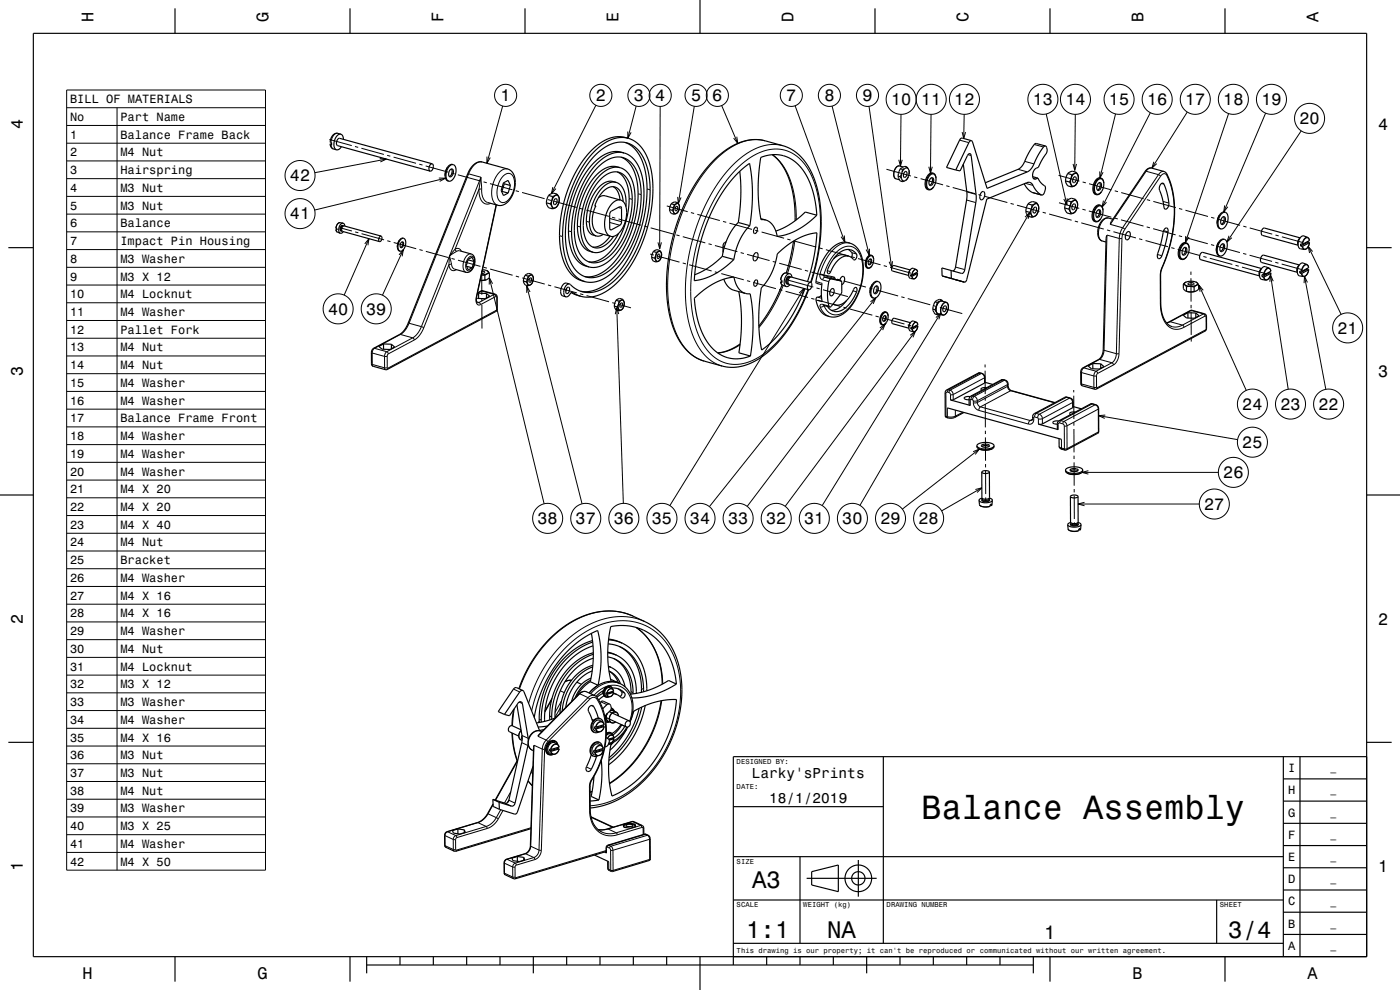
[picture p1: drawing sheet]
<svg xmlns="http://www.w3.org/2000/svg" width="420mm" height="297mm" viewBox="0 0 420 297" stroke-linecap="round" stroke-linejoin="round" font-family="sans-serif">
<defs><g id="words">
<text font-size="10.1" x="276.4" y="245.7">Balance Assembly</text>
<g font-size="7.2">
<text x="225.7" y="266.3">A3</text>
<text x="223.8" y="281.3">1:1</text>
<text x="248.2" y="281.3">NA</text>
<text x="368.5" y="281.3">3/4</text>
</g>
<text font-size="5.8" x="313.3" y="281.6">1</text>
<g font-size="5">
<text x="28.1" y="6.5" transform="rotate(-90 28.1 6.5)">H</text>
<text x="80.6" y="6.5" transform="rotate(-90 80.6 6.5)">G</text>
<text x="133.1" y="6.5" transform="rotate(-90 133.1 6.5)">F</text>
<text x="185.6" y="6.5" transform="rotate(-90 185.6 6.5)">E</text>
<text x="238.1" y="6.5" transform="rotate(-90 238.1 6.5)">D</text>
<text x="290.6" y="6.5" transform="rotate(-90 290.6 6.5)">C</text>
<text x="343.1" y="6.5" transform="rotate(-90 343.1 6.5)">B</text>
<text x="395.6" y="6.5" transform="rotate(-90 395.6 6.5)">A</text>
<text x="150.2" y="30.4">1</text>
<text x="178.7" y="30.4">2</text>
<text x="190.2" y="30.4">3</text>
<text x="196.5" y="30.4">4</text>
<text x="207.3" y="30.4">5</text>
<text x="213.7" y="30.4">6</text>
<text x="235.9" y="30.4">7</text>
<text x="247.3" y="30.4">8</text>
<text x="258.7" y="30.4">9</text>
<text x="267.3" y="31.5">10</text>
<text x="276.3" y="31.5">11</text>
<text x="286.3" y="31.5">12</text>
<text x="309.8" y="31.5">13</text>
<text x="319.6" y="31.5">14</text>
<text x="332.7" y="31.5">15</text>
<text x="344.1" y="31.5">16</text>
<text x="355.5" y="31.5">17</text>
<text x="367" y="31.5">18</text>
<text x="378.4" y="31.5">19</text>
<text x="6.8" y="38.7" transform="rotate(-90 6.8 38.7)">4</text>
<text x="389.8" y="37.3">20</text>
<text x="413.5" y="39">4</text>
<text x="87" y="54.4">42</text>
<text x="87" y="65.8">41</text>
<text x="98.4" y="94.4">40</text>
<text x="109.8" y="94.4">39</text>
<text x="401.3" y="100.1">21</text>
<text x="6.8" y="112.9" transform="rotate(-90 6.8 112.9)">3</text>
<text x="413.5" y="113.2">3</text>
<text x="372.7" y="123">24</text>
<text x="384.1" y="123">23</text>
<text x="395.5" y="123">22</text>
<text x="372.7" y="134.4">25</text>
<text x="367" y="143.5">26</text>
<text x="361.3" y="153">27</text>
<text x="161.3" y="157.3">38</text>
<text x="172.7" y="157.3">37</text>
<text x="184.1" y="157.3">36</text>
<text x="195.5" y="157.3">35</text>
<text x="207" y="157.3">34</text>
<text x="218.4" y="157.3">33</text>
<text x="229.8" y="157.3">32</text>
<text x="241.3" y="157.3">31</text>
<text x="252.7" y="157.3">30</text>
<text x="264.1" y="157.3">29</text>
<text x="275.5" y="157.3">28</text>
<text x="6.8" y="187.1" transform="rotate(-90 6.8 187.1)">2</text>
<text x="413.5" y="187.4">2</text>
<text x="6.8" y="261.3" transform="rotate(-90 6.8 261.3)">1</text>
<text x="413.5" y="261.6">1</text>
<text x="24.7" y="293.8">H</text>
<text x="77.2" y="293.8">G</text>
<text x="339.7" y="293.8">B</text>
<text x="392.2" y="293.8">A</text>
</g>
<g font-size="4.3">
<text x="225.6" y="233.5">Larky'sPrints</text>
<text x="230.8" y="241">18/1/2019</text>
</g>
<g font-size="3.6">
<text x="21" y="31">BILL OF MATERIALS</text>
<text x="21" y="36.3">No</text>
<text x="21" y="41.6">1</text>
<text x="36.1" y="36.3">Part Name</text>
<text x="36.1" y="41.6">Balance Frame Back</text>
<text x="21" y="46.9">2</text>
<text x="36.1" y="46.9">M4 Nut</text>
<text x="21" y="52.2">3</text>
<text x="36.1" y="52.2">Hairspring</text>
<text x="21" y="57.6">4</text>
<text x="36.1" y="57.6">M3 Nut</text>
<text x="21" y="62.9">5</text>
<text x="36.1" y="62.9">M3 Nut</text>
<text x="21" y="68.2">6</text>
<text x="36.1" y="68.2">Balance</text>
<text x="21" y="73.5">7</text>
<text x="36.1" y="73.5">Impact Pin Housing</text>
<text x="21" y="78.8">8</text>
<text x="36.1" y="78.8">M3 Washer</text>
<text x="21" y="84.2">9</text>
<text x="21" y="89.5">10</text>
<text x="36.1" y="84.2">M3 X 12</text>
<text x="36.1" y="89.5">M4 Locknut</text>
<text x="21" y="94.8">11</text>
<text x="36.1" y="94.8">M4 Washer</text>
<text x="21" y="100.1">12</text>
<text x="36.1" y="100.1">Pallet Fork</text>
<text x="21" y="105.4">13</text>
<text x="36.1" y="105.4">M4 Nut</text>
<text x="21" y="110.8">14</text>
<text x="36.1" y="110.8">M4 Nut</text>
<text x="21" y="116.1">15</text>
<text x="36.1" y="116.1">M4 Washer</text>
<text x="21" y="121.4">16</text>
<text x="36.1" y="121.4">M4 Washer</text>
<text x="21" y="126.7">17</text>
<text x="36.1" y="126.7">Balance Frame Front</text>
<text x="21" y="132">18</text>
<text x="21" y="137.4">19</text>
<text x="36.1" y="132">M4 Washer</text>
<text x="36.1" y="137.4">M4 Washer</text>
<text x="21" y="142.7">20</text>
<text x="36.1" y="142.7">M4 Washer</text>
<text x="21" y="148">21</text>
<text x="36.1" y="148">M4 X 20</text>
<text x="21" y="153.3">22</text>
<text x="36.1" y="153.3">M4 X 20</text>
<text x="21" y="158.6">23</text>
<text x="36.1" y="158.6">M4 X 40</text>
<text x="21" y="163.9">24</text>
<text x="36.1" y="163.9">M4 Nut</text>
<text x="21" y="169.3">25</text>
<text x="36.1" y="169.3">Bracket</text>
<text x="21" y="174.6">26</text>
<text x="21" y="179.9">27</text>
<text x="36.1" y="174.6">M4 Washer</text>
<text x="36.1" y="179.9">M4 X 16</text>
<text x="21" y="185.2">28</text>
<text x="36.1" y="185.2">M4 X 16</text>
<text x="21" y="190.5">29</text>
<text x="36.1" y="190.5">M4 Washer</text>
<text x="21" y="195.9">30</text>
<text x="36.1" y="195.9">M4 Nut</text>
<text x="21" y="201.2">31</text>
<text x="36.1" y="201.2">M4 Locknut</text>
<text x="21" y="206.5">32</text>
<text x="36.1" y="206.5">M3 X 12</text>
<text x="21" y="211.8">33</text>
<text x="36.1" y="211.8">M3 Washer</text>
<text x="21" y="217.1">34</text>
<text x="36.1" y="217.1">M4 Washer</text>
<text x="21" y="222.5">35</text>
<text x="21" y="227.8">36</text>
<text x="36.1" y="222.5">M4 X 16</text>
<text x="36.1" y="227.8">M3 Nut</text>
<text x="21" y="233.1">37</text>
<text x="36.1" y="233.1">M3 Nut</text>
<text x="386.4" y="231.6">I</text>
<text x="21" y="238.4">38</text>
<text x="36.1" y="238.4">M4 Nut</text>
<text x="386.4" y="238.3">H</text>
<text x="21" y="243.7">39</text>
<text x="36.1" y="243.7">M3 Washer</text>
<text x="386.4" y="245">G</text>
<text x="21" y="249.1">40</text>
<text x="36.1" y="249.1">M3 X 25</text>
<text x="386.4" y="251.6">F</text>
<text x="21" y="254.4">41</text>
<text x="36.1" y="254.4">M4 Washer</text>
<text x="21" y="259.7">42</text>
<text x="36.1" y="259.7">M4 X 50</text>
<text x="386.4" y="258.3">E</text>
<text x="386.4" y="265">D</text>
<text x="386.4" y="271.6">C</text>
<text x="386.4" y="278.3">B</text>
<text x="386.4" y="285">A</text>
</g>
<g font-size="2.9">
<text x="399.1" y="231.4">_</text>
<text x="399.1" y="238">_</text>
<text x="399.1" y="244.7">_</text>
<text x="399.1" y="251.4">_</text>
<text x="399.1" y="258">_</text>
<text x="399.1" y="264.7">_</text>
<text x="399.1" y="271.4">_</text>
<text x="399.1" y="278">_</text>
<text x="399.1" y="284.7">_</text>
</g>
<g font-size="2.2">
<text x="221" y="229.1">DESIGNED BY:</text>
<text x="221" y="236.6">DATE:</text>
<text x="221" y="259.1">SIZE</text>
<text x="221" y="272.1">SCALE</text>
<text x="241" y="272.1">WEIGHT (kg)</text>
<text x="266" y="272.1">DRAWING NUMBER</text>
<text x="366" y="272.1">SHEET</text>
<text x="221" y="285.8">This drawing is our property; it can't be reproduced or communicated without our written agreement.</text>
</g>
</g></defs>
<g fill="none" stroke="#000" stroke-width=".3">
<path d="M20 27h59.7v234h-59.7zM20 32.3h59.7M20 37.6h59.7M35.1 32.3v228.7M150.8 31.8l-4.7 17.2M178.8 31.6l-13.4 26.5M188.3 39.5l.1 2 .9-1.8M190.8 31.8l-2.4 9.7M198.1 31.9l-.2 42.7M208.3 31.9l-4.8 29.2M216.5 31.7l4.8 11.3M238.5 31.7l15 40.9"/>
<path d="M249.6 31.8l11.2 44.8M260.7 31.9l6.8 48.5M270.3 34.3l-.2 15.6M279.3 34.3l-.2 17.7M288.6 39.6l.5 2 .6-2M289.3 34.3l-.2 7.3M313.9 34.2l6.2 27.3M322.6 34.3l-.2 16.8M334.7 34.2l-4.7 19.2M345.1 33.8l-14.5 28.3M356.2 33.6l-10.6 16.8M368.6 34.1l-13 38.7"/>
<path d="M379.7 33.9l-12.6 29.7M390.4 39.3l-22.3 33.3M20 43h59.7M20 48.3h59.7M20 53.6h59.7M20 58.9h59.7M98.8 41.8l6.7 1.9M99.3 43.5l.2 .7 .5 .5M101.3 40a2.54 2.54 0 0 0-2 2.7M106.5 43.9l1 .3M108.4 44.5l6.8 1.8M113.9 47.6l2 .1-1.8 .9"/>
<path d="M115.9 47.7l-21.5 4.1M116.1 46.6l1 .3M118.1 47.1l6.7 1.9M125.8 49.3l.9 .2M127.7 49.8l6.8 1.8M131.7 53.4l2 .1-1.8 .9M133.7 53.5l-39.3 9.5M135.4 51.9l1 .3M137.3 52.4l6.8 1.9M140.3 52.1l.3 .1M140.6 52.2l3.7 1M140.6 52.2l-17.9 44.8"/>
<path d="M143.7 56.8v.7a3.3 3.3 0 0 0 2.4 3.7l1.1-.2M143.7 56.8l-7.2 18M144.3 53.2l-.6 3.6M144.3 53.2l.2 3.6M144.3 53.2l-17.9 44.8M144.5 56.8h-.8M144.5 56.8a3.7 3.7 0 0 0 1.8 4M144.7 48.6a4.2 4.2 0 0 0-4 3.4l-.1 .2M145.1 54.6l.9 .2M146.1 47v2l1-1.7M147 55.1l6.7 1.8M150.9 52.9a1.85 1.85 0 0 1 2.2-.8 1.85 1.85 0 0 1 1.2 2l.1 .9a6 6 0 0 1-3.2 5.8 2.25 2.25 0 0 1-2.1-2.9 7.5 7.5 0 0 1 1.8-5z"/>
<path d="M152.3 50.7a4.2 4.2 0 0 0-4 3.3l-.8 3.2a3.9 3.9 0 0 0 1.8 4.4M154.7 57.2l1 .3M156.6 57.7l6.8 1.9M164.3 59.9l1 .2M165.8 56.1l-.4 2 1.4-1.5M188.7 59.6l1 .2M191.4 58.1l1 .3M194.1 56.7l.9 .2M203.3 59.1l.2 2 .8-1.9M221 41l.3 2-1.2-1.6M229.5 42.2l-1.7-.3h-2.1l-3.8 1-3.9 2.2-3.9 3.4-3.7 4.6-3 4.9-2.9 6.3-2.1 6.2-1.5 7-.6 6.5 .2 5.9 .8 5.4 1.7 5.1 2.2 3.5 2.7 2.8 1.6 .9 1.8 .8M231.7 46.4l1.6 1.3 1.4 1.7 1.3 2.1 1 2.3 1.4 5.3 .5 6.9"/>
<path d="M234.8 43.7l-1.7-.3h-2.1l-3.7 .9-4 2.3-3.7 3.2-3.8 4.6-3.2 5.2-2.8 6.2-2.1 6.4-1.4 6.6-.6 6.2 .1 6.2 .9 5.6 1.4 4.5 2.4 4.1 1.4 1.6 1.4 1.2 1.6 1 1.8 .6M265.9 50.8l7.4 2M269.6 47.9l.5 2 .6-2M269.8 49.8a2.39 2.39 0 0 0-1 3.8M274.2 53.1l1 .2M276.2 53.6l6.7 1.9M278.6 50l.5 2 .6-2M283.9 55.7l1 .3M285.8 56.3l6.8 1.8M287.9 42l2.8 .8M290 57.6l2.8 .7M290.4 46.4l.9 .3"/>
<path d="M293.5 58.4l1 .2M295.5 58.9l6.7 1.9M305.4 50.8l2.8 .8M307.4 48.4l2.8 .8M307.6 55l2.3 .6M309.6 57.7l2.8 .8M310 53.5l.7 .2M310.3 43.3l2.8 .8M317.6 52.6l6.2 1.7M320.1 59.5v2l-1-1.8M321.9 49.2l.5 1.9 .6-1.9M324.8 54.6l1 .3"/>
<path d="M326.7 55.1l6.8 1.9M329.9 51.4l.1 2 .9-1.7M334.4 57.2l1 .3M336.4 57.8l6.7 1.8M343.8 51.4h-.3M343.8 51.4l-10.7 15.9 3.7 1M343.8 51.4l3.7 1M344.1 59.9l.9 .3M345.5 50.4l-.9 .2-.8 .8M346.2 48.5l-.6 1.9 1.4-1.3M347.5 52.4l.7 .5M347.5 52.4l-10.7 15.9"/>
<path d="M348.2 52.9l-10.8 15.9M348.5 55l.7 .2M349.2 51.4l-.9 .2-.8 .8M350 52.6l-.3-.4-.5-.1-1 .8M350 52.6l1.1 2.6 .7 2.9 .4 3.4v3.7l-.4 4.1-.7 3.4-1 3.6-1.5 3.9M350 52.2v.4M20 64.2h59.7M20 69.6h59.7M20 74.9h59.7M100.8 68.9l.4 .7M101.9 68.3l3.7 1M102 66.8a1.58 1.58 0 0 0-1.2 1.7"/>
<path d="M102.8 67.7a.98 .98 0 0 0-.4 1.6M102.9 67.7a.85 .85 0 0 0-.8 .6 .85 .85 0 0 0 .4 1M106.5 69.6l1 .2M108.5 70.1l6.7 1.9M109.4 73.2l1.3-1.6-.3 2M110.7 71.6l-7.4 16.9M116.2 72.2l.9 .3M118.1 72.8l6.8 1.8M119.7 76.5l1.3-1.6-.3 2M121 74.9l-6.3 13.7M125.8 74.9l1 .2M127.8 75.4l6.7 1.9"/>
<path d="M134.7 79.4a1.42 1.42 0 0 0 .6 1.5 1.42 1.42 0 0 0 1.6 0M134.7 79.4l-7.6 18.9M134.9 76.8l-.2 2.6M134.9 76.8l.6 2.5M135.5 79.3l-.8 .1M135.5 79.3l.2 .9 .7 .5M135.5 77.5l.9 .3M136.5 74.8a1.2 1.2 0 0 1 1.9 .6M136.5 74.8l.5 .6M136.5 74.8l-1.6 2M137 75.4l-2.1 1.4M137.4 78.1l6.7 1.8"/>
<path d="M137.9 75.2l-.9 .2M140.7 77.2a.98 .98 0 0 1 1.2-.2 .98 .98 0 0 1 .5 1.1 2.75 2.75 0 0 1-1.9 3.2 2.68 2.68 0 0 1 0-3.9zM141.3 76.2a3.1 3.1 0 0 0-2.4 3.5l.3 1.4 .6 .6M148.8 61.4l-5.9 27.8M166.3 60.4l6.7 1.9M167.9 70.7l.9 .3M170.5 69.3l1 .2M173.2 67.8l.9 .3M174 62.5l.9 .3M175.9 66.4l.9 .3M175.9 63l6.8 1.9M178.5 61.7h.3"/>
<path d="M182.9 65.5l3.6 1M182.9 66.7l3.1 .9M183 68.8l.4 .1M183.6 65.2l1 .2M185.5 62.2l1 .3M185.6 65.7l6.7 1.9M193.3 67.8l.9 .3M195.1 76.2l1 .3M195.2 68.4l6.7 1.8M197.1 76.8l6.7 1.8M197.4 72.7l.5 1.9 .5-1.9M200 61.8l6.3 1.7"/>
<path d="M202.9 70.5l1 .2M204.8 78.9l1 .3M204.8 71l6.8 1.9M206.7 79.4l6.8 1.9M207.3 63.8l.9 .2M209.2 64.3l6.7 1.9M212.6 73.1l.9 .3M214.5 73.7l6.7 1.8M216.9 73.8l.4 .2M216.9 66.4l1 .3M217.4 72.8l.3 .1M218.8 67l6.8 1.8"/>
<path d="M222.2 75.8l1 .2M224.1 76.3l6.8 1.9M226.6 69.1l.9 .2M228.5 69.6l6.7 1.9M231.8 78.4l1 .3M233.8 79l6.7 1.8M236.2 71.7l1 .3M238.1 72.3l6.8 1.8M238.5 72.1l-.9 4.8-1.3 5.1M245.8 74.4l1 .3M247.8 74.9l6.7 1.9M253.3 70.6l.2 2-1.2-1.6"/>
<path d="M255 73l-1.2-.2-1.3 .4-1.4 .7-1.2 1.1-2.3 3.3-1.6 3.9M255.5 77l.9 .3M255.5 75.8l1.4 .4M257.4 77.6l6.8 1.8M260.8 74.6v2l-1-1.7M265.1 79.7l1 .3M267.8 78.4l-.3 2-.8-1.9M290 60l2.7 .8M303.2 61l.9 .3M305.1 61.6l6.7 1.8M307.5 65.1l1.4-1.4-.5 2M308.9 63.7l-50.9 87.9"/>
<path d="M312.8 63.7l1 .2M314.7 64.2l6.8 1.9M317.7 60.8l6.1 1.7M322.5 66.3l.9 .3M324.4 66.9l6.7 1.8M324.7 62.8l1 .2M326.7 63.3l6.7 1.9M331 60.2l-.4 1.9 1.4-1.4M332.1 69l1 .3M332.6 65.4a3.4 3.4 0 0 0-2.9 3.3 2.98 2.98 0 0 0 1 3.6M334 69.5l6.8 1.9M334.4 65.4l.9 .3"/>
<path d="M335.8 71.5l-3.7-1-.9 34.6M335.8 71.5l-.9 34.6M336.3 66l6.8 1.8M336.6 71.5h-.8M336.6 71.5l-.9 34.6M336.8 68.3l-.7 1.5-.3 1.7M336.8 68.3l.6 .5M337.4 68.8l-.6 1.3-.2 1.4M341.7 71.6l1 .3M343.7 72.2l6.7 1.8M344 68.1l1 .2M345.9 68.6l6.8 1.9"/>
<path d="M346 60.4l6.7 1.9M347.2 76.4l1.4 .3M348.9 60.4l1.8 .5M349.1 69.2l1.3 .4M351.4 74.3l.9 .3M353.3 74.8l6.8 1.9M353.7 70.7l.9 .3M353.7 62.6l1 .2M355.6 71.3l6.7 1.8M355.6 63.1l6.8 1.8M355.7 70.8l-.1 2 1.1-1.7M361 76.9l1 .3"/>
<path d="M362.9 77.5l6.8 1.8M363.3 73.4l1 .2M363.4 65.2l.9 .3M365.2 73.9l6.8 1.9M365.3 65.7l6.7 1.9M367.4 61.6l-.3 2 1.2-1.6M368.7 70.7l-.6 1.9 1.5-1.3M370.7 79.6l.9 .3M372.9 76l1 .3M373 67.9l1 .2M374.9 76.6l6.7 1.8M374.9 68.4l6.8 1.8"/>
<path d="M382.6 78.7l.9 .3M382.6 70.5l1 .3M384.5 79.2l6.1 1.7M384.6 71l6.2 1.8M390.6 73.9l.3 .7 .4 .2M392 79.3l-.5 .1-.4 .4-.7 1.6M392.3 71.2h-.4l-.6 .4-.7 1.7M392.5 74l9.8 20.3M392.8 72.8l-.4 1.3a.81 .81 0 0 1-.9 .7 .81 .81 0 0 1-.7-.9M392.8 72.2a.81 .81 0 0 0-.7-.9 .81 .81 0 0 0-.9 .7l-.4 1.3M393.8 75.5l-1.3-1.5 .4 1.9M20 80.2h59.7"/>
<path d="M20 85.5h59.7M20 90.8h59.7M20 96.1h59.7M122.5 97h.2M122.7 97l-.4 .9a5.7 5.7 0 0 1-2.2 2.4M122.7 97l3.7 1M126.4 98l.7 .3M126.4 98l-.3 .7a6 6 0 0 1-2.3 2.7M127.1 98.3l-1.3 2.3-1.5 1.4M142.9 89.2a1.52 1.52 0 0 0 1 2.3l.2-.1M143 89.2h-.1M143 90.6l.7 .1"/>
<path d="M143.7 90.7l.4 .7M143.7 90.7l-.5 .1M144.5 81.3v7.1M144.5 87.3h-.2M144.5 87.3l3.7 1M144.5 87.3l-1.3 .7M144.6 89.4v1M144.6 91.4v7.2M144.9 87.2l-.4 .1M145.1 80.2l1 .3M146.8 83.4l16.4 67.7M147 80.7l6.8 1.9"/>
<path d="M147.8 85.1l-1-1.7v2M148.2 88.3l.5 .7M148.2 88.3l-4.5 2.4M148.6 88.3h-.4M148.7 89l.3 .3M148.7 89l-4.6 2.4M148.9 93.1l-.2 .4M148.9 93.1l-32.6 17.4M149 89.3l.1 3.4M149.1 92.7l-.2 .4M149.2 89.2l-.2 .1M149.2 92.6l-.1 .1"/>
<path d="M154.7 82.8l1 .3M156.7 83.4l6.7 1.8M158 85.9l16.6 65.2M159 87.6l-1-1.7v2M164.4 85.5l1 .3M166.3 86l6.8 1.9M171.6 87.7h.3M174 88.1l1 .3M176 88.7l6.7 1.8M183.7 90.8l.9 .3M185 92.3l2 58.7M185.6 91.3l3.7 1"/>
<path d="M185.6 94.2l-.6-1.9-.4 2M214.5 81.6l.9 .2M216.4 82.1l6.7 1.8M224.1 84.2l1 .3M226 84.7l6.8 1.9M233.7 86.9l1 .2M234.2 84.6l.5 .9M235 85.6l-3.2 6.6-1.8 2.9-2.3 3.2M235.7 87.4l6.7 1.8M235.7 81.9l-.5 .2-.4 .4-.6 1.5M236.5 84.1l7.5 2M236.8 83a1.3 1.3 0 0 0-.6 2.1"/>
<path d="M237 83.1a.81 .81 0 0 0-.9 0 .81 .81 0 0 0-.3 .8 .75 .75 0 0 0-.1 .9 .75 .75 0 0 0 .7 .4M239.7 87.9l1.5-1.4-.6 2M241.2 86.5l-40.2 65.2M241.5 81.1l.9 .3M243.2 84.7l1.2-4.1 .9-4.3 .8-8v-4.1l-.3-3.3-.7-3.6-1-3.1-1.3-2.8-1.5-2.3-1.8-1.8-1.9-1.4-2.1-.8-2.3-.4-2.2 .2-2.5 .6-2.5 1.2-2.5 1.7-2.5 2.3-2.5 2.7-2.4 3.4-2 3.4-2 4.2-1.5 3.9-1.4 4.3-.9 4.1-.7 4.4-.4 4.3 .1 4.3 .3 3.5 .7 3.6 1.1 3.5 1.3 2.6 1.5 2.2 1.7 1.7 1.9 1.4 2.3 .8 2.3 .3 2.6-.2 2.2-.7 2.5-1.3 2.6-1.8 2.4-2.3 2.2-2.5 2.2-3 2-3.4 3.3-7.2M243.4 89.5l.9 .3M243.4 81.6l6.8 1.9M244.8 84.5l1.8 .5M244.8 90l1.8 .5M245 86.4l.9 .3M245.3 89.1l1.2 .4M245.3 90l6.8 1.9"/>
<path d="M246 82.2l1.1 .3M246 82.2v.2a1.39 1.39 0 0 0 .8 1.6M246.1 92.1l1.1 1.8 1.7 1.1M246.8 84l1.9 .5M246.8 91.3l.3 .3M246.8 91.3h-.2a.54 .54 0 0 0-.5 .2 .54 .54 0 0 0 0 .6M246.8 91.3l1.9 .5M246.9 86.9l7.5 2.1M247.1 82.5l.1 .5 .3 .2M247.1 82.5l.9-2.4 1.2-2.3 1.5-1.9 1.4-1.2 1.5-.7 1.5-.1 1.3 .5 1.1 1.2 .7 1.4 .5 1.7 .1 3.8-1 4.4-1.7 3.6-1.2 1.6-1.3 1.2-1.3 .8-1.2 .3h-1.2l-1.1-.6-.9-.8-.7-1.3M247.1 82.5l3.1 .6M247.2 91.7l-.5 .3-.6 .1"/>
<path d="M247.2 91.7h.1M247.5 83.2l-.4 .2-.3 .6M247.5 83.2l1.8 .5M247.5 83.2l3 .6M248.2 81.2l1 .3M250.2 83.1l.3 .7M250.5 83.8l1.8 .5M250.5 83.8h.1M251.1 83.7l1 .3M253 92.2l1 .2M253 84.3l6.8 1.8M255 92.7l6.7 1.9"/>
<path d="M255.9 87.2l1.1 .3M260.8 86.4l.9 .3M261.1 90.5l1.7-1.2-.8 1.9M262.7 94.8l.9 .3M262.7 86.9l6.7 1.9M262.8 89.3l-50 62.7M264 98.4l1.6-1.2-.8 1.8M264.6 95.4l6.7 1.8M265.6 97.2l-41.4 54.7M267 80.2l6.3 1.7M270.4 89l1 .3M272.3 97.5l1.1 .3"/>
<path d="M272.3 89.6l6.8 1.8M273.5 82.9l.2 .5 .4 .3M273.6 98.7l.5 .8M274.6 99.3l-39 52.6M274.8 80.8a1.52 1.52 0 0 0-1.3 1.7M274.9 96.7a1.52 1.52 0 0 0-1.3 1.6M275.3 82l-.1 .5a.94 .94 0 0 1-1.4 .9l-.2-.5M275.3 81.6a.68 .68 0 0 0-.7-.7 .68 .68 0 0 0-.7 .6l-.3 1M275.3 97.9l-.1 .4a.94 .94 0 0 1-1.3 1l-.2-.6M275.3 97.4a.68 .68 0 0 0-.6-.7 .68 .68 0 0 0-.7 .7l-.3 .9M280 91.7l1 .3M280.8 95.3l1.4-1.4-.5 1.9"/>
<path d="M282 92.2l6.7 1.9M282.2 93.9l-35.5 57.8M283.1 91a.87 .87 0 0 1 1.1-.1 .87 .87 0 0 1 .3 1.1 2.04 2.04 0 0 1-1.7 2.4 2.51 2.51 0 0 1 .3-3.4zM283.9 90.7a2.38 2.38 0 0 0-1.1 3.8M286.5 83.9l2.8 .7M286.7 80.1l2.7 .8M348.1 82.7v8.2M348.1 90.9l.6 4 .6 1.5 .9 1.2 1.1 .8 1.1 .4 1.4-.1 1.4-.5M348.2 82.5l-.1 .2M348.2 90.7l-.1 .2M348.6 80.2l.1 .1M348.6 80.2l-.5 2.5"/>
<path d="M351 96.5l-1 .4M351 96.5h-.2M351 96.5l3.7 1M354.7 97.5l-1.5 .6-1.5-.1M354.7 97.5l.5 .7M357.3 81.5v1M357.3 83.5v7M357.3 91.5v1M357.3 93.2h-.2M357.3 93.2l-6.3 3.3M357.3 93.2l3.7 1M357.3 93.5l.1 7"/>
<path d="M357.5 85.1h-.2M357.6 93.1l-.3 .1M359.7 85.5l14.2 31.6M361 87.1l-1.3-1.6 .3 2M361 94.2l.5 .6M361 94.2l-6.3 3.3M361.3 94.1l-.3 .1M361.5 94.8l.3 .4M361.5 94.8l-6.3 3.4M361.7 99l-.2 .3M361.7 99l-32.6 17.3M361.8 95.2l.1 3.4"/>
<path d="M361.9 98.6l-.2 .4M361.9 95l-.1 .2M362 98.5l-.1 .1M372.6 80.1l7.3 2.1M379.1 83.1l.2 .7 .4 .2M380.7 80.4h-.4l-.6 .4-.6 1.7M381.2 82.5l5.3 34.3M381.3 82l-.5 1.3a.81 .81 0 0 1-.9 .7 .81 .81 0 0 1-.7-.9M381.3 81.4a.81 .81 0 0 0-.8-.9 .81 .81 0 0 0-.9 .7l-.4 1.3M382 84.4l-.8-1.9-.3 2M390.4 82l.3 .7 .3 .3M391.4 82.9l6.3 33.9"/>
<path d="M392.2 84.7l-.8-1.8-.2 2M392.6 80.3a.81 .81 0 0 0-.7-.9 .81 .81 0 0 0-.9 .7l-.5 1.3M392.6 80.9l-.6 1.5a.77 .77 0 0 1-.9 .5 .77 .77 0 0 1-.5-.9M20 101.5h59.7M20 106.8h59.7M20 112.1h59.7M20 117.4h59.7M111.4 105.7l.3 .2M111.4 109.2l.3 .1M111.7 105.9v3.4M111.7 105.9l3.7 1M111.7 109.3l.3 .6"/>
<path d="M111.7 109.3l3.7 1.1M112.3 104.5l-.5 .6-.1 .8M112.3 104.5h-.2M112.3 104.5l3.7 1M115.4 106.9v3.5M115.4 110.4l.3 .5M116 105.5l-.5 .7-.1 .7M116 105.5l.5 .7M116.2 106.9h-.8M116.2 106.9v3.4M116.2 110.3l.1 .2M116.2 110.3l-.8 .1"/>
<path d="M116.3 110.5l-.1 .3M116.5 106.2l-.3 .7M120.1 100.3l-.3 .1M120.1 100.3l3.7 1.1M120.1 100.3l-7.8 4.2M123.8 101.4l.5 .6M123.8 101.4l-7.8 4.1M124.3 102l-7.8 4.2M222 103.5l-3.2 1.6-3.4 .8M273.1 100.6l1.5-1.3-.7 1.9M283.5 117.9l.3 .1M283.8 118v6.9"/>
<path d="M284.2 117.6l-.3 .1-.1 .3M284.2 117.6l.5 .2M284.6 116.9l-.6 .1M284.6 116.9l-.4 .7M284.6 116.9l.4 .2M284.7 117.8l.5 .6M285 117.1a1.41 1.41 0 0 1 1 1.3M285 117.1l-.3 .7M285.2 118.4v1.6M286 118.4h-.8M286 118.4v1.5M290.7 119.8l.4 .2"/>
<path d="M291.3 119.8l-.2 .2M291.3 119.8l.5 .2M291.8 120l.2 .3M291.8 118.8l-.5 1M291.8 118.8h-.5M291.8 118.8l.5 .1M292.3 118.9a1.39 1.39 0 0 1 .9 1.3M292.3 118.9l-.5 1.1M294 111.9l-.6 .1M294 111.9l.4 .1M294 111.9l-9.4 5M294.1 111.9h-.1"/>
<path d="M294.4 112a1.41 1.41 0 0 1 1 1.3M294.4 112l-9.4 5.1M294.6 112h-.2M295.4 113.3v1.6M295.4 113.3l-9.4 5.1M295.5 113.2l-.1 .1M295.5 109.3v.9M295.5 111.2l.1 7M295.6 119.2v1M300.9 113.9l-.6 .1M300.9 113.9l.4 .2M300.9 113.9l-9.1 4.9"/>
<path d="M301.1 113.9h-.2M301.3 114.1a1.41 1.41 0 0 1 1 1.3M301.3 114.1l-9 4.8M301.6 114l-.3 .1M302.3 115.9a1.4 1.4 0 0 0 .9 1.3M302.3 115.4v.5M302.3 115.4l-9.1 4.8M302.3 115.9l-9.1 4.8M302.4 115.2l-.1 .2M302.4 115.7l-.1 .2M303.2 117.2l13.2 3.6M303.2 117.2l-9.1 4.9"/>
<path d="M303.4 117.2h-.2M319.9 119.2h-.5M319.9 119.2l1 .2M319.9 119.2l-9 4.8M320.2 119.2h-.3M320.9 119.4a1.39 1.39 0 0 1 .9 1.4M320.9 119.4l-9.1 4.9M321.1 119.4h-.2M322.1 117v.7M322.1 118.7l.1 7M324.2 111.6l.3 .2M324.2 115l.3 .2"/>
<path d="M324.5 111.8v3.4M324.5 111.8l3.7 1M324.5 115.2l.2 .6M324.5 115.2l3.7 1M325.1 110.4l-.5 .6-.1 .8M325.1 110.4h-.2M325.1 110.4l3.7 1M328.2 112.8v3.4M328.2 116.2l.2 .6M328.8 111.4l.5 .6M328.8 111.4l-.5 .6-.1 .8M329 112.7l-.8 .1"/>
<path d="M329 112.7v3.5M329 116.2l.1 .1M329 116.2h-.8M329.1 116.3l-.2 .4M329.3 112l-.3 .7M329.9 107.8h-.3M329.9 107.8l-4.8 2.6M329.9 107.8l3.7 1M331 104.9l.2 .2M331.2 105.1l-.4 1.6-.9 1.1M331.2 105.1l3.7 1M333.6 108.8l.4 .7"/>
<path d="M333.6 108.8l-4.8 2.6M334 109.5l-4.7 2.5M334.9 106.1l-.4 1.6-.9 1.1M335.7 106.1h-.8M335.7 106.1a4.2 4.2 0 0 1-1.7 3.4M357.4 101.5v1M20 122.7h59.7M20 128.1h59.7M20 133.4h59.7M20 138.7h59.7M283.6 124.7l.2 .2M283.8 124.9l.2 .4"/>
<path d="M283.8 124.9l.4 .1M284.2 122.4v2.6M284.2 125l.2 .4M286.6 123v1.8M286.6 124.8l-.2 .4M286.6 124.8l-1.2 .3-1.2-.1M288.9 123.6l-2.3 1.2M291.1 120v1.6M291.9 135.5l1.9-.8-1.2 1.6M292 120.3v.5M292 120.8l.4 1.4 1.2 .9M293.2 120.2l-1.2 .1"/>
<path d="M293.2 120.2v.5M293.2 120.7a1.39 1.39 0 0 0 .9 1.4M293.2 120.7l-1.2 .1M293.6 123.1l14.9 4.1M293.8 134.7l-23.1 18M294.1 122.1l-.5 1M294.1 122.1l14.9 4.1M295.6 121.2v7M295.6 129.2v1M295.6 131.2l.1 7M295.7 139.2v1M309 126.2l-.5 1"/>
<path d="M309.6 126.1l-.6 .1M309.8 125.8l-.8 .4M309.8 125l.3 .3M309.8 125.6l.3 .2M310.1 125.3v.5M310.1 125.8v.1a1.25 1.25 0 0 1-1.6 1.3M310.4 125.1l-.3 .2M310.4 125.1l.9 .2M310.9 124l-.5 1.1M310.9 124l-.6 .1M310.9 124l.9 .3M311.3 125.3l.2 .4"/>
<path d="M311.5 125.7v1.6M311.8 124.3a1.41 1.41 0 0 1 .9 1.3M311.8 124.3l-.5 1M312.7 125.6l-1.2 .1M312.7 125.6v1.6M317.2 127.1l.2 .2M317.4 127.3l.1 1.6M317.7 133.9l.7 .5M317.9 126.9l-.3 .1-.2 .3M317.9 126.9l.9 .3M318.2 126.2l-.3 .7M318.2 126.2h-.5"/>
<path d="M318.2 126.2l1 .2M318.4 131.8v2.6M318.4 134.4l.2 .4M318.4 134.4l.9 .3M318.8 127.2l.5 .6M319.2 126.4a1.39 1.39 0 0 1 .9 1.4M319.2 126.4l-.4 .8M319.3 127.8v6.9M319.3 134.7l.2 .3M320.1 127.8h-.8M320.1 127.8v6.8M320.1 134.6l-.8 .1"/>
<path d="M320.1 134.6l-.2 .4M321.8 120.8v1.5M321.8 120.8l-9.1 4.8M321.9 120.6l-.1 .2M322.2 126.7v1M322.2 128.7v7M322.2 136.7v1M322.2 138.7l.1 7M327.6 121.2h-.5M327.6 121.2l1 .2M327.6 121.2l-9.4 5M327.8 121.1l-.2 .1"/>
<path d="M328.6 121.4a1.41 1.41 0 0 1 .9 1.3M328.6 121.4l-9.4 5M328.7 121.4h-.1M329.5 122.7v6.9M329.5 122.7l-9.4 5.1M329.5 129.6l-.2 .4M329.5 129.6l-9.4 5M329.6 122.6l-.1 .1M329.6 124.7l41.7 7.2M329.6 129.5l-.1 .1M331.6 124.5l-2 .2 1.8 .8M20 144h59.7"/>
<path d="M20 149.3h59.7M20 154.7h59.7M20 160h59.7M292.6 146.9l2-.6-1.5 1.5M293.8 151.4a3 3 0 0 0 3.2 .5M294.6 146.3l-12.1 7M295.7 141.2v7M295.7 149.2v.9M296.8 149.9h.1a1.18 1.18 0 0 1-1.8 .6l-.6-.3 .1-.3M296.8 150l-.4 .3-.7 .1-.8-.2-.3-.2M297.6 151.4l-.2 .2M320.4 158.7a3 3 0 0 0 3.2 .5"/>
<path d="M322.3 146.7v1M322.3 148.7v7M322.3 156.7v.7M323.4 157.3l-.4 .3-.7 .1-.8-.2-.3-.2M323.4 157.2a1.18 1.18 0 0 1-1.7 .6l-.6-.3 .1-.3M323.4 151.2h36.4M324.2 158.7l-.2 .3M325.4 150.7l-2 .5 2 .5M326.5 141.2l-1.9 .5 1.9 .5M365.5 141.7h-40.9M20 165.3h59.7M20 170.6h59.7"/>
<path d="M20 175.9h59.7M20 181.3h59.7M20 186.6h59.7M20 191.9h59.7M20 197.2h59.7M189.9 184.8l-2.2-.8-2.4-.5-2.4-.2-2.5 .2-4.9 1.2-2.7 1.3-2.5 1.4-4.7 3.8-4.1 4.7-3.4 5.5-2.3 5.3M190.8 188.2l1.8 1.4 1.6 1.7 2.4 3.8 1.6 4.7 .6 5.4M193.4 186.5l-2.4-.9-2.5-.5-2.6-.1-2.4 .2-4.8 1.3-2.9 1.4-2.5 1.5-2.4 1.8-2.6 2.5-4.1 5.1-3.2 5.6-1.4 3.4-1 3.2M20 202.5h59.7M20 207.9h59.7M20 213.2h59.7M20 218.5h59.7"/>
<path d="M153.7 220l.6 4.6 1 3.8M154 206.7l1.9 .9M154.3 212.6l-.6 5.2M155.8 210.6l.9 .5M156.3 219.1l-.6 1.1a1.43 1.43 0 0 0 .6 1.8M159.5 213.3l1.1-4.2 1.6-3.9 2-3.8 2.2-3.2 2.5-3 2.9-2.8 3.1-2.3 3.2-1.8 3.3-1.3 3.2-.6 3.4-.2 3.1 .6 2.8 1 2.8 1.7 2.3 2.2 1.8 2.5 1.5 2.8 1.1 3.4 .6 4 .2 3.9-.3 3.7-.8 4.1-1.2 3.8-1.6 3.7-2.2 3.9-2.6 3.6-2.7 3-2.8 2.4-3.2 2.2-3.1 1.5-3.3 1.1-3.3 .4M161.8 215.8l.6 .2M161.8 216.6l-.1 .2M162.3 219.4a3.3 3.3 0 0 0-3.8 4l.4 1 .7 .6M164.9 214.8l.6 .3M165.5 210l-2.1 3.6M168 213.9h.1"/>
<path d="M168.1 207.2l1.2 .6M168.1 212.3l-1.6 2.9M168.5 210.2l-2 3.5M171.4 204.1l-1.9 .5M173.8 208.1h.1M173.9 208.1l-12.5 12.8 2.5 1.1M173.9 208.1l2.5 1.2M176 207.6l-1.1-.1-1 .6M176.4 209.3l.5 .5M176.4 209.3l-12.5 12.7M176.9 209.8l-12.5 12.7M177.4 211.6l.7 .4"/>
<path d="M178.2 208.6l2.3-1.9 2.3-1 2.3-.1 2 .9 1.5 1.7 .9 2.3 .1 3-.7 2.9M178.5 208.7h-1.1l-1 .6M178.7 218.7l.2 .5 .5 .4M179 209.7a1.31 1.31 0 0 0-2.1 .1M179 209.7l1.4 2.5 .8 2.8 .5 2.9v3.4l-.5 3.4-.9 3.1-1.2 3-1.6 3.1M179.2 209.3l-.2 .4M180.2 210.5l1.9 .9M180.8 216.6a1.61 1.61 0 0 0-2.1 1.5M181.2 217.4a1.14 1.14 0 0 0-1.2-.8 1.14 1.14 0 0 0-1 1l-.2 .5M181.2 218a1.29 1.29 0 0 1-.8 1.3 1.29 1.29 0 0 1-1.5-.4l-.1-.2M182.1 208.3l.5 .7M183.7 206.7a1.25 1.25 0 0 0-1.6 1.2"/>
<path d="M184.1 207.3a.9 .9 0 0 0-1-.7 .9 .9 0 0 0-.8 .8l-.2 .5M184.1 207.7a1.04 1.04 0 0 1-.7 1.1 1.04 1.04 0 0 1-1.2-.3l-.1-.2M184.9 213.6a1.84 1.84 0 0 0-1.9 1.1 1.84 1.84 0 0 0 .4 2.1M185.5 214.8a1.23 1.23 0 0 0-1.3-1.2 1.23 1.23 0 0 0-1.2 1.2 1.2 1.2 0 0 0 0 1.6 1.2 1.2 0 0 0 1.7 .2M186.1 205.1l-2.1-.5-2.4 .4-2.3 1.2-2.1 1.9M186.4 207.5l1 .4M186.5 217.5l.9 .4M188.1 218.1l-1.9 2.5-2.3 1.8M189.3 207.5l.6 .3M192.4 206.5l.7 .3M198.5 210.2l-.7 3.6-1.1 3.8-1.5 3.5-2.1 3.7-2.3 3.2-2.5 2.9-2.7 2.3-2.7 1.9M20 223.8h59.7"/>
<path d="M20 229.1h59.7M20 234.4h59.7M20 239.8h59.7M152.7 239.9l-.5 .9M153.2 237.5l-1.9 3.4M155.2 228.4l-6.5 11.7M156.5 222.8l1.9 .9M156.6 220.6l1.9 .9M158.4 234.2l1.3 1.5M159.4 231.4l.4 .9M162.7 224.7l.7 .1M162.7 224.7l-2.5-1.1-1 30.3"/>
<path d="M162.7 224.7l-1 30.3M163.4 224.8l-1 30.3M163.9 222l-.9 1.2-.3 1.5M163.9 222l.5 .5M164.4 222.5l-.7 1-.3 1.3M165.2 225.4l.2 .6 .5 .3M167.2 223.3a1.61 1.61 0 0 0-2 1.5M167.7 224.1a1.14 1.14 0 0 0-1.2-.8 1.14 1.14 0 0 0-1.1 1.1l-.1 .4M167.7 224.7a1.29 1.29 0 0 1-.8 1.3 1.29 1.29 0 0 1-1.5-.4l-.1-.2M175.9 230.1l1.5 .7M176.8 235.9l.1 7.3M177 235.8l-.2 .1"/>
<path d="M177.5 233.9l.1 .1M177.5 233.9l-.5 1.1-.2 .9M177.6 237.5l-.6 .2M178.4 225.8l.3 .6 .4 .3M180.5 223.7a1.61 1.61 0 0 0-2.1 1.5M180.9 224.5a1.14 1.14 0 0 0-1.2-.8 1.14 1.14 0 0 0-1 1.1l-.1 .4M180.9 225.1a1.29 1.29 0 0 1-.8 1.3 1.29 1.29 0 0 1-1.5-.4v-.2M182.7 222.9h.1M183.8 220.6a1.2 1.2 0 0 0-1.6 .9M184.2 221.3a.94 .94 0 0 0-1.1-.8 .94 .94 0 0 0-.8 1.1M184.2 221.6a1.26 1.26 0 0 1-1.5 1.3M20 245.1h59.7"/>
<path d="M20 250.4h59.7M20 255.7h59.7M133.4 250.6l.1 .1M133.4 253.6l.1 .1M133.5 250.7v3M133.5 250.7l2.5 1.1M133.5 253.7l.3 .5M133.5 253.7l2.5 1.2M134.1 249.5h.2M134.3 249.5l-.6 .4-.2 .8M134.3 249.5l2.5 1.2M136 251.8l.7 .1"/>
<path d="M136 251.8v3.1M136 254.9l.3 .5M136 254.9h.7M136.7 251.9v3M136.7 254.9l.2 .1M136.8 250.7l-.6 .4-.2 .7M136.8 250.7l.3 .6M136.9 255l-.2 .4M137.1 251.3l-.4 .6M143.2 246.8h.2M143.4 246.8l2.4 1.1M143.4 246.8l-9.1 2.7"/>
<path d="M145.8 247.9l.4 .6M145.8 247.9l-9 2.8M146.2 248.5l-9.1 2.8M146.3 244.1h.1M146.4 244.1a5.5 5.5 0 0 1-3 2.7M146.4 244.1l2.5 1.2M147.9 241.4l-1.5 2.7M148.9 245.3l.6 .3M148.9 245.3a5.5 5.5 0 0 1-3.1 2.6M149.5 245.6a6 6 0 0 1-3.3 2.9M150.2 242.9l-1.3 2.4M150.9 243.1l-1.4 2.5"/>
<path d="M151.2 258.8l.1 .1M151.3 258.9v3.1M151.3 258.9l2.5 1.2M151.5 241l1.9 .8M152 257.8h.1M152.1 257.8l-.5 .4-.3 .7M152.1 257.8l2.5 1.1M152.7 240.1l1.8 .8M154.6 258.9l.3 .6M154.6 258.9l-.5 .4-.3 .8M154.9 259.5l-.4 .6M157.5 256.1h.2"/>
<path d="M157.7 256.1l-5.6 1.7M157.7 256.1l2.4 1.2M159.1 253.8l.1 .1M159.2 253.9l-.5 1.4-1 .8M159.2 253.9l2.5 1.1M159.3 248.3l-22.4 6.7M160.1 257.3l.4 .6M160.1 257.3l-5.5 1.6M160.5 257.9l-5.6 1.6M161.7 255l.7 .1M161.7 255l-.5 1.4-1.1 .9M162.4 255.1a3.1 3.1 0 0 1-1.9 2.8"/>
<path d="M176.9 243.2l.1 1.8 .5 1.6 .8 1.6 1 1.1 1.3 .9 1.3 .4 1.7 .1 1.6-.3M177.1 243l-.2 .2M177.3 245.1h.2M177.3 245.2l6.5 3M180.6 249.6l2.1 .5 2.2-.3M181.8 254.4l.1 .1M181.8 255.2l-27.1 8.1M181.9 254.5l.1 1.4M182.2 254.2l-.3 .3M182.2 254.2l.7 .3M182.3 248.7h.1M182.4 253.6h.2"/>
<path d="M182.4 248.7l-1.6 .3-1.3-.1M182.4 248.7l2.5 1.1M182.6 258.5v2.3M182.6 253.6l-.4 .6M182.6 253.6l.7 .3M182.9 254.5l.3 .6M183.2 255.1h.7M183.2 255.1v6M183.3 253.9l.4 .5 .2 .7M183.3 253.9l-.4 .6M183.9 255.1v6M184.9 249.8l.3 .6"/>
<path d="M189.6 246.5h.2M189.8 246.5h.4M189.8 246.5l-7.4 2.2M189.8 246.5l2.4 1.1M192.2 247.6l.5 .1M192.2 247.6l.3 .6M192.2 247.6l-7.3 2.2M192.5 248.2l.4 .4M192.5 248.2l-7.3 2.2M192.9 248.6l.1 1.8M193.1 248.4l-.2 .2M193.3 250.3h.3"/>
<path d="M193.6 250.3h.2M193.6 250.3l-11 3.3M193.6 250.3l.6 .3M194.2 250.6l.5 .5 .2 .7M194.2 250.6h.3M194.2 250.6l-10.9 3.3M194.9 251.8v6M194.9 251.8l-11 3.3M194.9 257.8l-.2 .4M194.9 257.8l-11 3.3M195.1 251.6l-.2 .2M195.1 257.7l-.2 .1"/>
<path d="M151.2 261.9l.1 .1M151.3 262l.3 .5M151.3 262l2.5 1.1M153.8 260.1h.7M153.8 260.1v3M153.8 263.1h.7M153.8 263.1l.3 .5M154.5 260.1v3M154.5 263.1l.2 .2M154.7 263.3l-.1 .3M182.3 260.5l.3 .3M182.6 260.8l.2 .4"/>
<path d="M182.6 260.8l.6 .3M183.2 261.1h.7M183.2 261.1l.2 .3M183.9 261.1l-.1 .4"/>
<circle cx="151.7" cy="28.6" r="3.3"/>
<circle cx="180.3" cy="28.6" r="3.3"/>
<circle cx="191.7" cy="28.6" r="3.3"/>
<circle cx="198.1" cy="28.6" r="3.3"/>
<circle cx="208.8" cy="28.6" r="3.3"/>
<circle cx="215.2" cy="28.6" r="3.3"/>
<circle cx="237.4" cy="28.6" r="3.3"/>
<circle cx="248.8" cy="28.6" r="3.3"/>
<circle cx="260.3" cy="28.6" r="3.3"/>
<circle cx="270.3" cy="29.8" r="4.5"/>
<circle cx="279.4" cy="29.8" r="4.5"/>
<circle cx="289.3" cy="29.8" r="4.5"/>
<circle cx="312.9" cy="29.8" r="4.5"/>
<circle cx="322.6" cy="29.8" r="4.5"/>
<circle cx="335.7" cy="29.8" r="4.5"/>
<circle cx="347.2" cy="29.8" r="4.5"/>
<circle cx="358.6" cy="29.8" r="4.5"/>
<circle cx="370" cy="29.8" r="4.5"/>
<circle cx="381.4" cy="29.8" r="4.5"/>
<circle cx="392.9" cy="35.5" r="4.5"/>
<circle cx="90" cy="52.7" r="4.5"/>
<circle cx="90" cy="64.1" r="4.5"/>
<circle cx="101.4" cy="92.7" r="4.5"/>
<circle cx="112.9" cy="92.7" r="4.5"/>
<circle cx="404.3" cy="98.4" r="4.5"/>
<circle cx="375.7" cy="132.7" r="4.5"/>
<circle cx="375.7" cy="121.2" r="4.5"/>
<circle cx="387.2" cy="121.2" r="4.5"/>
<circle cx="398.6" cy="121.2" r="4.5"/>
<circle cx="164.3" cy="155.5" r="4.5"/>
<circle cx="175.7" cy="155.5" r="4.5"/>
<circle cx="187.2" cy="155.5" r="4.5"/>
<circle cx="198.6" cy="155.5" r="4.5"/>
<circle cx="210" cy="155.5" r="4.5"/>
<circle cx="221.4" cy="155.5" r="4.5"/>
<circle cx="232.9" cy="155.5" r="4.5"/>
<circle cx="244.3" cy="155.5" r="4.5"/>
<circle cx="255.7" cy="155.5" r="4.5"/>
<circle cx="267.2" cy="155.5" r="4.5"/>
<circle cx="278.6" cy="155.5" r="4.5"/>
<circle cx="364.3" cy="151.2" r="4.5"/>
<circle cx="370" cy="141.7" r="4.5"/>
</g>
<g fill="none" stroke="#000" stroke-width=".35">
<path d="M10 10h400v277h-400zM52.5 2.5v7.5M105 2.5v7.5M157.5 2.5v7.5M210 0v10M262.5 2.5v7.5M315 2.5v7.5M367.5 2.5v7.5M99 43.3a1.47 1.47 0 0 0 1 1.4l1 .2M99.5 43l-.5 .3M102.2 40.3a2.8 2.8 0 0 0-2 3.3l.2 .9 .6 .4M102.2 40.3l.6 .5 .2 1"/>
<path d="M102.2 40.3l-.9-.3a2.21 2.21 0 0 0-2.1 2.7l.3 .1v.8l-.5-.3M102.4 44l-.7 .8-.7 .1M129.6 49.1l-27.7-7.6a1.36 1.36 0 0 0-.6 2.2l27.7 7.6M129.6 49.1a1.36 1.36 0 0 0-.6 2.2M129.6 49.1a1.36 1.36 0 0 1-.6 2.2M133.5 52.8l.4 1.1 .7 .5M134.3 50.2l-.6 1.3-.2 1.3M134.3 50.2l-.7 1.4-.1 1.2M135.1 50.9a.6 .6 0 0 1 .8-.1 .6 .6 0 0 1 .1 .9l-.1 .4a.73 .73 0 0 1-.3 .8 .73 .73 0 0 1-.9-.1l-.1-1zM135.4 50.7l.3 .9a1.58 1.58 0 0 1-.9 1.4M136 49.4a2.95 2.95 0 0 1 0 4.2l-.7 .6-.7 .2M136 49.4a3 3 0 0 0-2.2 3.7l.3 .9 .5 .4"/>
<path d="M136 49.4h-.8l-.9 .8M150.6 57.4l-.1 .1M150.6 57.4l1.8 .5M151.1 54.8l.2 .3M151.3 55.1l-.7 2.3M151.3 55.1l1.8 .6M153.1 55.7l-.7-1.6-1.4 .8-.7 2.2 .7 1.6 1.4-.8M153.1 55.7l-.7 2.2M164.6 58.6l-.7 2.2M164.6 58.6l1.2 .4M165.8 59l-.7 2.2M166.3 58.9a.91 .91 0 0 1 1.2-.2 .91 .91 0 0 1 .3 1.2 2.15 2.15 0 0 1-1.8 2.5 2.53 2.53 0 0 1 .3-3.5z"/>
<path d="M166.5 59.7a.46 .46 0 0 1 .6 0 .46 .46 0 0 1 0 .6 .71 .71 0 0 1-.2 .8 .71 .71 0 0 1-.8 .1v-.9zM167.1 58.2l-1.3 .8M167.1 58.2a2.08 2.08 0 0 0-2.4 .3l-.1 .1M167.1 58.2a2.77 2.77 0 0 1-1.3 4.5M179.5 59.3l.9-.5 .9-.1 4.9 1.3M184 56l1.3 1.4 .7 2.6M184.8 54.7l-1.6-.3-1.4 .2-1.5 1-1.5 1.6-1.3 2.2-.9 2.5-.6 2.5-.1 2.7a3.6 3.6 0 0 0 2.1 3.4l.9 .3M184.8 54.7h-1.4l-1.4 .6-1.3 1-1.5 1.9-1.1 2.1-.8 2.4-.4 2.4v2.2a3.6 3.6 0 0 0 2 3.5M184.8 54.7l1.4 .9 1 1.5 .5 2.4 .1 2.5M185.2 51.6l1.2 .8 1 1.3 .7 1.7 .5 1.9v4.7l-1.1 5.4-2 4.7-2.7 3.7-1.7 1.5-1.5 .8-1.5 .4h-1.5M186 50.3l-1.7-.4-1.4 .1-1.8 .7-1.4 1.1-1.7 1.7-1.4 2-1.2 2.4-1 2.5-.7 2.9-.4 2.6v2.8l.2 2.2 .7 1.9 1 1.5 1.1 .9 1.6 .5M186 50.3l-1.3-.1-1.6 .3-1.6 .9-1.5 1.2-1.3 1.5-1.4 2.1-2 4.7-1.1 5.1 .1 4.5 .6 1.9 .7 1.6 1.1 1.1 1.2 .6"/>
<path d="M186 50.3l1.5 .7 1.2 1.4 1 1.8 .6 2.3 .2 2.6-.1 2.8-.5 3.2-.8 2.8-1 2.8-1.3 2.6-1.4 2.1-1.7 2-1.7 1.5-2 1-1.7 .3-1.6-.1M186.4 47.2l1.6 .9 1.3 1.5 1.1 2.2 .7 2.6 .3 3-.1 3.3-.5 3.6-.8 3.4-1.2 3.3-1.5 3.3-1.6 2.5-2.1 2.6-2 1.8-2.1 1.2-2.2 .6h-1.9M187.2 45.9l-2-.4-2.1 .2-2 .8-2.2 1.6-2.2 2.4-1.9 2.8-1.6 3.2-1.3 3.5-.8 3.7-.5 3.6v3.3l.5 3.2 .8 2.4 1.2 1.8 1.5 1.3 2.1 .8M187.2 45.9l-1.9-.2-1.8 .4-2.1 1.1-2.2 1.7-2 2.4-1.7 2.7-1.4 2.8-1.2 3.2-.9 3.7-.4 3.1-.1 3.6 .3 2.8 .7 2.5 1.1 2.1 1.4 1.4 1.7 .9M187.2 45.9l2 1 1.6 1.6 1.2 2.3 .8 2.8 .4 3.4-.1 3.6-.6 4.1-.9 3.6-1.2 3.5-1.8 3.7-2 3-2.1 2.6-2.3 1.9-2.2 1.1-2.3 .6-2.2-.2M187.6 42.7l2.1 1.2 1.8 2.1 1.3 2.7 .9 3.4 .4 3.4-.1 4.3-.6 4.2-1 4.3-1.6 4.5-1.7 3.7-2.2 3.5-2.4 2.9-2.6 2.3-2.6 1.5-2.5 .7h-2.6M188.5 41.5l-2.7-.5-2.6 .4-2.6 1.2-2.6 2-2.7 2.9-2.2 3.4-2 4.1-1.5 4.2-1.2 4.8-.5 4.2v4.3l.6 3.8 1.1 3.4 1.6 2.3 2 1.7 2.3 .8M188.5 41.5l-2.6-.2-2.5 .6-2.5 1.3-2.4 2.1-2.5 2.8-2.1 3.3-1.7 3.4-1.6 4.4-1.1 4.1-.6 4.6-.1 4 .5 4.1 .9 3.1 1.5 2.7 1.7 1.7 2.1 1M188.5 41.5l2.2 1.1 2 1.9 1.6 2.9 1.1 3.7 .4 4v4.6l-.7 5.1-1.1 4.3-1.6 4.5-2 4.1-2.3 3.6-2.6 3.1-2.7 2.4-2.9 1.6-2.8 .7-2.8-.2M221.9 51.4l.3 7.2-.7 8.1M231.7 46.4a18.3 18.3 0 0 1 6.3 12.1l.4 3.7 .1 4M269.4 52.8l.7 1.5 .7 .2"/>
<path d="M269.4 52.8l.7 .2M270.1 53l.4 .6M270.1 50.6l.6 .2M270.1 50.6l-.7 2.2M270.4 52.3l.1 1.3M270.4 52.3l-.3 .7M270.5 53.6l.2 .4M270.6 51.6l-.2 .7M270.7 54l.7 .3M270.7 54l.1 .5M270.7 50.8l-.1 .8M271 50.1l-1.2-.3a2.34 2.34 0 0 0-1 3.8l1.1 .3"/>
<path d="M271.4 50.6l-.8 1M271.4 50.6l-.7 .2M271.4 54.3l-.6 .2M271.4 51.6a.46 .46 0 0 1 .6 0 .46 .46 0 0 1 .1 .6 .7 .7 0 0 1-.2 .7 .7 .7 0 0 1-.8 .1l-.1-.6zM271.8 50.4l.7 .2M271.8 50.4l-.4 .2M271.8 54.1l-.4 .2M272.1 50.1a1.95 1.95 0 0 0-2 .5M272.1 50.1l-.3 .3M272.1 50.1l.4 .5M272.5 50.6l.2 .5M272.5 53l-.7 1.1"/>
<path d="M272.7 51.1v1.3M272.7 52.4l-.2 .6M279.2 53.5a.6 .6 0 0 1 .8-.1 .6 .6 0 0 1 .1 .9l-.1 .5a.73 .73 0 0 1-.3 .7 .73 .73 0 0 1-.9-.1l-.1-.8zM279.5 53.3l.2 .9a1.59 1.59 0 0 1-.8 1.4M280 52a2.16 2.16 0 0 0-2.4 2.2 2 2 0 0 0 1 2.7M280 52l.6 .5 .2 1M280 52a3 3 0 0 0-2.2 3.7l.3 .9 .5 .3M280.1 56l-.8 .8-.7 .1M280.8 53.5a1.13 1.13 0 0 0-.9-1.3 1.13 1.13 0 0 0-1.3 .9 2.69 2.69 0 0 0 .2 3.7l.7-.1 .6-.7M280.8 53.5l-.1 1.2-.6 1.3M286.7 51l1.3 .3 2.2-4.6a.57 .57 0 0 1 .6-.6 .57 .57 0 0 1 .5 .6l1.6 13.1-3.5 21.1a1.11 1.11 0 0 1-.9 1.1l-3.2-.9M289 49.2l1.1 8.5v1.6l-3.4 20.9-.3 .7-.6 .4"/>
<path d="M291.4 42.2l-.4 .1-.3 .5-4 8.2M291.4 42.2l.3 .4 4.4 13.9 12.1-4.9a8.3 8.3 0 0 0 2.9-4.4l.6-1.1a5.3 5.3 0 0 1 1.9-2.3M291.4 42.2l-2.7-.8-.7 .5-4 8.3 2.7 .8M294.5 57.7a.61 .61 0 0 1 .8-.1 .61 .61 0 0 1 .1 .8v.3a1.08 1.08 0 0 1-1.2 1.2l-.3-.9zM307.3 55.1l1.1 1.6 1.2 1M309.6 57.7l.1 .1M309.7 57.8l2.8 .7M309.8 53l1.6 .4M311.4 53.4l1 1.5a1.92 1.92 0 0 1 1.2 2.1l-.4 1.1-.7 .4M312.5 58.5l-1.1-.8-1-1.2a2.17 2.17 0 0 0-2-1.8l-12.4 5-6 24.2-.3 .6-.4 .1M313.6 43.8a2.28 2.28 0 0 1-.5 3.3l-1 1.8a2.29 2.29 0 0 1-1.4 1.7 2.17 2.17 0 0 0-.4 3.1l1.1-.3M313.6 43.8l-2.7-.8a5.5 5.5 0 0 0-2.1 2.6l-1.3 2.6a4.6 4.6 0 0 1-2.1 2.6l-9.8 4"/>
<path d="M319.6 54.3l.7 1.5 1.2 .3M319.6 54.3l1.2 .3M320.3 52.1l-.5 1.1-.2 1.1M320.3 52.1l1.2 .3M320.8 54.6l.7 1.5M321.5 52.4l-.7 2.2M322 52.4a.9 .9 0 0 1 1.2-.3 .9 .9 0 0 1 .3 1.2 2.13 2.13 0 0 1-1.8 2.5 2.61 2.61 0 0 1 .3-3.4zM322.2 53.2a.47 .47 0 0 1 .6 0 .47 .47 0 0 1 .1 .6 .7 .7 0 0 1-.2 .8 .7 .7 0 0 1-.8 .1l-.1-.6zM322.6 59.8a2.45 2.45 0 0 1 .5 2.6M322.6 59.8l-1.2-.3-1.3 .7M322.6 59.8l-1.3 .7M322.9 51.7a2.44 2.44 0 0 1 .5 2.6"/>
<path d="M322.9 51.7l-1.2-.4-1.4 .8M322.9 51.7l-1.4 .7M323.4 54.3a2.19 2.19 0 0 1-1.9 1.8M329.5 55a.6 .6 0 0 1 .8-.1 .6 .6 0 0 1 .2 .8l-.1 .5a.73 .73 0 0 1-.4 .8 .73 .73 0 0 1-.9-.1l-.1-.8zM329.9 54.8l.2 .6-.1 .7-.8 .9M330.3 53.4a2.16 2.16 0 0 0-2.3 2.3 2 2 0 0 0 1 2.7M330.3 53.4l.6 .6 .2 1M330.3 53.4a3 3 0 0 0-2.2 3.7l.4 .9 .5 .4M330.5 57.5l-.8 .8-.7 .1M331.1 55a1.13 1.13 0 0 0-.8-1.4 1.13 1.13 0 0 0-1.4 1 2.69 2.69 0 0 0 .2 3.7l.7-.2 .7-.6M331.1 55l-.1 1.4-.5 1.1M348.3 55.2a.62 .62 0 0 1 .8-.2 .62 .62 0 0 1 .3 .7l.9 3.1a3.6 3.6 0 0 1-.4 3.9 .89 .89 0 0 1-.8-1.2l-.7-3a3 3 0 0 1-.1-3.3z"/>
<path d="M2.5 74.3h7.5M100.8 68.5h.1M100.8 68.9l.2 .6 1.1 .5M100.8 68.9h.1M100.8 68.5l.3 .1v.4l-.3-.1M101.1 68.7l-.3 .2M102.4 69.3h.1M102.5 69.3l.2 .1M102.7 69.4l11.2 3.1M102.8 67.7h.2M102.9 66.9l.4 .4 .1 .5M102.9 66.9a1.93 1.93 0 0 0-.8 3.1"/>
<path d="M102.9 66.9l-.9-.1a1.54 1.54 0 0 0-1.2 1.7M102.9 67.7a1.02 1.02 0 0 0-.4 1.6M102.9 67.7l.3 .1M103 69.5l-.5 .4-.4 .1M103.2 67.8a1.07 1.07 0 0 0-.5 1.6M103.2 67.8h.1M103.2 67.8l11.1 3M114.3 70.8a1.02 1.02 0 0 0-.4 1.7M114.3 70.8a1.02 1.02 0 0 1-.4 1.7M119.2 74.2l.2 .7 .6 .5M119.8 72.1l-.5 1.1-.1 1M119.8 72.1l-.4 .9-.2 1.2"/>
<path d="M120.4 72.7a.46 .46 0 0 1 .6 0 .46 .46 0 0 1 .1 .6 .7 .7 0 0 1-.2 .8 .7 .7 0 0 1-.8 .1l-.1-.6zM120.7 72.5a1.23 1.23 0 0 1-.5 1.8M121.1 71.5a2.39 2.39 0 0 1-1.1 3.9M121.1 71.5a2.38 2.38 0 0 0-1.1 3.9M121.1 71.5h-.7l-.6 .6M137.9 75.2l3.4 1a2.57 2.57 0 0 1 .9 3.6 2.23 2.23 0 0 1-2.4 1.9l-3.4-1M140 79.9l1.6 .4M140.4 78l1.8 .4M142.2 78.4l-.6-1.2-1.1 .6-.6 1.9 .6 1.3 1.1-.7M142.2 78.4l-.6 1.9M146.3 60.8l3 .8a4 4 0 0 0 4.4-2.9 6.4 6.4 0 0 0-.6-7.6l-.8-.4-7.6-2.1a3.8 3.8 0 0 0-4 2.6l-18.5 46.3-.9 1.6-1.2 1.1-8.3 4.5-.4 1 .2 4 4.1 1.2h.4l32.7-17.5 .4-.8v-3.4l-.4-.8-4.2-1.2-1.3 .7M148.9 61.5l-5.9 27.7a1.6 1.6 0 0 0 .2 1.6"/>
<path d="M163.9 60.8l.7 1.5 1.2 .4M163.9 60.8l1.2 .4M165.1 61.2l.5 .7M165.6 61.9l.2 .8M181 70.3l-1.2 .5h-.9M183 70.9l-1.1 1.4-1.3 1-1.5 .7-1.3 .1M183.3 63.5l2.6-1.5 .5 .1v5l-.4 .5-2.7 1.4-.3-.2-.1-.4v-4.1zM184.1 70.9l-1.7 2-1.6 1.1-1.7 .4-1.4-.3-1.4-1.3-.8-1.8-.5-2.4 .1-2.7 .4-2.9 .9-2.9 1.1-2.6 1.5-2.3 1.5-1.7 1.7-1.3 1.9-.6 1.6 .1 1.8 1.1 1.3 2.1 .8 3.1v3.2l-.5 3.7-1 3.8-1.8 3.7-2 2.9-2.2 2.2-2.2 1.1-2.2 .2-2-.7-1.6-1.8-1.1-2.4-.6-3.2v-3.4l.5-3.9 .9-3.6 1.4-3.5 2-3.4 2-2.5 2.1-1.9 2.3-1.1 2.2-.3 2 .6 1.8 1.4 1.5 2.4 .9 3.2 .4 3.7-.3 3.9-.7 3.9-1.2 4-1.7 3.8-2.1 3.3-2.1 2.6-2.5 2-2.3 1.1-2.4 .3-2.2-.6-2-1.4-1.3-1.8-1-2.3-.7-2.9-.3-2.9 .1-3.5 .4-3.2 .8-3.8 1.2-3.6 1.2-2.9 1.7-3.2 1.9-2.7 1.9-2.2 2.1-1.8 2.1-1.1 2.2-.7h1.9l1.3 .3 1.4 .6 2.2 2.1 1.7 3.2 1 3.6 .3 4.4-.2 4.8-1 5.1-1.6 5.2-2 4.4-2.4 3.9-2.9 3.3-3.2 2.6-2.9 1.3-2.8 .2-2.7-.7-2.5-1.8M185.6 70l-1.7 2.7-2 2-2.1 1h-1.9M186.2 60a4.2 4.2 0 0 0-4 3.4l-.8 3.1a3.9 3.9 0 0 0 1.8 4.4M186.2 60a4.4 4.4 0 0 1 1.7 5.2l-.9 2.8a3.9 3.9 0 0 1-3.8 2.9M187 60.5l-.6-2.6a2.94 2.94 0 0 0-2.4-1.9 2.94 2.94 0 0 0-2.9 1.2l-1.2 1.5-1.1 2.1a.65 .65 0 0 0-.1 1l-.7 1.8-.3 1.9a3.9 3.9 0 0 0 1.8 4.4l3.7 1"/>
<path d="M195.5 77.2l.5 1.2 .9 .2M195.5 77.2l.9 .2M196 75.5l-.5 1.7M196 75.5l.9 .2M196.4 77.4l.5 1.2M196.8 76.6l-.4 .8M196.9 75.7l-.1 .9M197.3 75.7a.72 .72 0 0 1 .9-.2 .72 .72 0 0 1 .3 1l-.3 1.1a.81 .81 0 0 1-1 .8 .81 .81 0 0 1-.6-1.1zM197.4 76.3l.2-.1a.68 .68 0 0 1 .3 .8 .68 .68 0 0 1-.6 .5l-.2-.6zM198 75.1a2.18 2.18 0 0 1-1.1 3.5M198 75.1l-1.1 .6M198 75.1l-.9-.2-1.1 .6"/>
<path d="M200.9 62.9l.5 1.1 .9 .3M200.9 62.9l.8 .2M201.4 61.1l-.5 1.8M201.4 61.1l.9 .3M201.7 63.1l.4 .7M202.1 63.8l.2 .5M202.3 61.4l-.6 1.7M202.6 61.3a.73 .73 0 0 1 1-.1 .73 .73 0 0 1 .2 1l-.3 1.1a.83 .83 0 0 1-1.1 .8 .83 .83 0 0 1-.4-1.3zM202.8 62l.2-.1a.71 .71 0 0 1 .3 .8 .71 .71 0 0 1-.6 .5l-.2-.5zM203.3 60.8a1.6 1.6 0 0 0-1.8 .2l-.1 .1M203.3 60.8l-1 .6M203.3 60.8a2.18 2.18 0 0 1-1 3.5"/>
<path d="M216.7 76.9l-4 3.3-4.3 2.2M216.7 76.9l3.5 1M217.8 72.5l-.5 .4-.4 .6v2.2M221.5 66.7l-1.6 1.9-1.4 2.5-1.1 2.7-.7 3.1M221.5 66.7l3.5 1M225 67.7l-1.7 1.9-1.4 2.4-1 2.8-.7 3.1M225 67.7l.5-4.8 .2-5-.2-4.7-.6-4.2-3.1 2.5-3.1 3.5-2.7 3.8-2.4 4.6-2.1 5-1.6 5.2-1 4.9-.6 5.1a.48 .48 0 0 0 .2 .6 .48 .48 0 0 0 .6-.1l2.8-.7 2.6-1.2 3-2 2.7-2.3M226.5 76a.61 .61 0 0 1 .8-.1 .61 .61 0 0 1 .1 .8v.3a1.06 1.06 0 0 1-1.2 1.2 1.75 1.75 0 0 1 .3-2.2zM226.5 68.3a.54 .54 0 0 1 .7 .1 .54 .54 0 0 1 0 .7 .75 .75 0 0 1-1 .8 1.51 1.51 0 0 1 .3-1.6zM228.2 65.6l1.5 .4M238.1 72.3l-.9 4.6-1.3 5M245 64.6l-.4-4.1-1.1-4.2-1.5-3.5-1.8-2.7-2.3-2-2.5-1.3-2.8-.4-3 .4a1.48 1.48 0 0 0-1.6 1.9l-.6 8.1 .2 4.3 .5 3.8a.67 .67 0 0 0 .7 1l.9 .1"/>
<path d="M245 64.6l-2.8 2.4-2.8 1.9-2.6 1.2-2.9 .7a.59 .59 0 0 1-.7 0 .59 .59 0 0 1-.2-.7l-.5-1.4-.8-1.3-.9-.9-1.1-.5M245 64.6l-3.4-1-4.5 3.6-2 1.2-2.4 .9M250.9 76.7l1.2-1 1.3-.7 1.1-.2 1.1 .3a1.65 1.65 0 0 1 1.3 1.2 1.65 1.65 0 0 1-.5 1.7l-.4-.1a2.86 2.86 0 0 0-4.6 .2l-1.2 1.5-1 1.9a.56 .56 0 0 1-.7 .6 .56 .56 0 0 1-.3-.8l1.1-2.6zM254.5 74.8a1.75 1.75 0 0 1 .9 2.4M254.7 76.9l-1.4-.4a3.4 3.4 0 0 0-3.3 1.2M260.8 77.9a.46 .46 0 0 1 .7-.1 .46 .46 0 0 1 0 .7 .7 .7 0 0 1-.2 .7 .7 .7 0 0 1-.7 .1l-.1-.6zM261.1 77.7a1.23 1.23 0 0 1-.5 1.7M261.5 76.6a2.16 2.16 0 0 0-1.9 2.8l.2 .7 .6 .4M261.5 76.6l.4 .4 .2 .7M261.5 76.6a2.38 2.38 0 0 0-1.1 3.9M261.5 79.8l-.5 .6-.6 .1M261.6 79.8h-.1"/>
<path d="M262.1 77.7v.1M262.1 77.8a.9 .9 0 0 0-.7-1.1 .9 .9 0 0 0-1.1 .8 2.01 2.01 0 0 0 .3 2.9l.4-.1 .6-.5M262.1 77.8l-.1 1.1-.4 .9M307.7 63.4l.7 1.5 1.2 .3M307.7 63.4l1.2 .3M308.4 61.2l-.4 1-.3 1.2M308.4 61.2l1.2 .3M308.9 63.7l.5 .8M309.4 64.5l.2 .7M309.6 61.5l-.7 2.2M310 61.5a.89 .89 0 0 1 1.2-.3 .89 .89 0 0 1 .4 1.1 2.24 2.24 0 0 1-1.7 2.6 2.43 2.43 0 0 1 .1-3.4zM310.3 62.3a.46 .46 0 0 1 .6-.1 .46 .46 0 0 1 .1 .7 .8 .8 0 0 1-.9 1 1.32 1.32 0 0 1 .2-1.6z"/>
<path d="M311 60.8l-1.2-.3-1.4 .7M311 60.8l-1.4 .7M311 60.8a2.77 2.77 0 0 1-1.4 4.4M319.4 62.4l.7 1.5 1.2 .3M319.4 62.4l1.2 .3M320.1 60.2l-.5 1.1-.2 1.1M320.1 60.2l1.2 .3M320.6 62.7l.7 1.5M321.3 60.5l-.7 2.2M321.7 60.5a.9 .9 0 0 1 1.2-.2 .9 .9 0 0 1 .4 1.1 2.12 2.12 0 0 1-1.8 2.5 2.61 2.61 0 0 1 .2-3.4zM321.9 61.3a.47 .47 0 0 1 .7 0 .47 .47 0 0 1 0 .7 .7 .7 0 0 1-.2 .7 .7 .7 0 0 1-.7 .1l-.1-.9zM323.1 62.4a2.19 2.19 0 0 1-1.8 1.8"/>
<path d="M329.3 63.1a.6 .6 0 0 1 .8-.1 .6 .6 0 0 1 .1 .9l-.1 .5a.73 .73 0 0 1-.3 .7 .73 .73 0 0 1-.9-.1l-.1-1zM329.6 62.9l.2 .9a1.58 1.58 0 0 1-.8 1.4M330.1 61.6a2.17 2.17 0 0 0-2.4 2.2 2 2 0 0 0 1 2.7M330.1 61.6l.6 .5 .2 1M330.1 61.6a3 3 0 0 0-2.2 3.7l.3 .8 .5 .4M330.2 65.6l-.8 .8-.7 .1M330.9 63.1a1.13 1.13 0 0 0-.9-1.4 1.13 1.13 0 0 0-1.3 1 2.69 2.69 0 0 0 .2 3.7l.7-.2 .6-.6M330.9 63.1l-.1 1.2-.6 1.3M332.1 70.5l-.3 1.1-.8 33.3a3.6 3.6 0 0 1-1.4 2.9l-5.1 3-.3 .8v3.4l.4 .7 3.8 1.1 .5-.1 32.6-17.4 .4-.7v-3.7l-.6-.8-3.9-1-7.4 3.8M333.1 67.3l.3-.9 10.1-15a1.86 1.86 0 0 1 2-1l3.7 1a3.1 3.1 0 0 1 1.6 2.5 36.1 36.1 0 0 1-1.5 24.8l-.8 2-.3 1.4v8.6a7.9 7.9 0 0 0 2.6 6.9l.9 .4M333.9 65.8l-1.7-.4a3.8 3.8 0 0 0-2.9 4 2.48 2.48 0 0 0 1.4 2.9l1.1 .3M338.1 69.7a.62 .62 0 0 1 .9-.1 .62 .62 0 0 1 .1 .8v.3a1.02 1.02 0 0 1-1.3 1.1l-.2-1.1z"/>
<path d="M349.5 68.6a.6 .6 0 0 1 .8-.1 .6 .6 0 0 1 .1 .8l-1.1 5.1a6.9 6.9 0 0 1-1.4 3.2 .83 .83 0 0 1-.7-.5 .83 .83 0 0 1 .1-.9l1.1-3.5 .6-3.3zM355.1 74.4a.6 .6 0 0 1 .9-.1 .6 .6 0 0 1 .1 .9l-.1 .5a.73 .73 0 0 1-.4 .7 .73 .73 0 0 1-.9-.1l-.1-.8zM355.5 74.2l.2 .6-.1 .8-.8 .9M355.9 72.9a2.16 2.16 0 0 0-2.3 2.2 2 2 0 0 0 1 2.7M355.9 72.9l.6 .5 .2 1M355.9 72.9a3 3 0 0 0-2.1 3.7l.3 .9 .5 .3M356.1 76.9l-.8 .8-.7 .1M356.7 74.4a1.13 1.13 0 0 0-.8-1.4 1.13 1.13 0 0 0-1.4 1 2.69 2.69 0 0 0 .2 3.7l.7-.1 .7-.7M356.7 74.4l-.1 1.2-.5 1.3M364.9 75.3l.3 1 .8 .5M365.1 67.1l.4 1.1 .7 .5M365.6 72.6l-.5 1.3-.2 1.4"/>
<path d="M365.6 72.6l-.6 1.4-.1 1.3M365.9 64.5l-.6 1.3-.2 1.3M365.9 64.5l-.6 1.4-.2 1.2M366.4 73.4a.6 .6 0 0 1 .9-.2 .6 .6 0 0 1 .1 .9l-.1 .5a.73 .73 0 0 1-.4 .8 .73 .73 0 0 1-.8-.1l-.1-.9zM366.7 65.2a.6 .6 0 0 1 .8-.1 .6 .6 0 0 1 .1 .9l-.1 .5a.73 .73 0 0 1-.3 .7 .73 .73 0 0 1-.9-.1l-.1-.8zM366.8 73.1l.2 .9a1.59 1.59 0 0 1-.8 1.4M367 65l.3 .6-.1 .8-.8 .9M367.4 71.8a2.94 2.94 0 0 1 0 4.2l-.7 .7-.7 .1M367.4 71.8a3 3 0 0 0-2.2 3.7l.3 .9 .5 .4M367.4 71.8h-.9l-.9 .8M367.6 63.7a2.95 2.95 0 0 1 0 4.2l-.7 .6-.7 .2M367.6 63.7a3 3 0 0 0-2.2 3.7l.3 .9 .5 .4"/>
<path d="M367.6 63.7h-.8l-.9 .8M389.7 79.6a1.67 1.67 0 0 0-.5 2M389.8 79.5l-10.7-3a1.36 1.36 0 0 0-.6 2.3l10.7 2.9M390 71.5a1.67 1.67 0 0 0-.6 2M390 71.4l-10.7-3a1.37 1.37 0 0 0-.6 2.2l10.7 3M392.4 72.6l.4 .2M392.4 72.6l-2.2 1.2M392.4 72.4v.2M392.8 72.2l-2 1.1-.6-.1v.6M392.8 72.1l-.3-.7-1.3-.6a2.32 2.32 0 0 0-1.7 3l.5 .8 1.3 .2a1.93 1.93 0 0 0 1.5-2M392.8 72.1v.1M392.8 72.8l-2 1.1-.6-.1"/>
<path d="M410 74.3h7.5M143.6 88h2.3M143.6 88l-.4 .2M143.6 88v1.5M144.7 81.3l.7 .4-.9 .3M144.7 80.9l1.2 .2M145.5 82.7v1.3M145.9 81.1l.2 .1a.55 .55 0 0 1 .4 .7 .55 .55 0 0 1-.7 .4l-1.4 .2 1.1 .2M145.9 81.1l.5 .3M145.9 83.9l-1.8 .2 1.4-.1M145.9 83.9l-.4 .1M145.9 88l1 .9-1.4 .7-2.3-.1-.3-.2"/>
<path d="M145.9 88l.1 1.4M146.4 81.4l.4 .5M146.8 81.9l-1.3 .8M146.8 81.9v1.4l-.9 .6M157 84.3l.6 1.2 .8 .2M157 84.3l.9 .3M157.5 82.6l-.5 1.7M157.5 82.6l.9 .2M157.9 84.6l.5 1.1M158.4 82.8l-.5 1.8M158.8 82.8a.71 .71 0 0 1 .9-.2 .71 .71 0 0 1 .3 .9l-.3 1.2a.83 .83 0 0 1-1 .8 .83 .83 0 0 1-.5-1.2zM159 83.4h.1a.7 .7 0 0 1 .4 .7 .7 .7 0 0 1-.7 .6l-.1-.6z"/>
<path d="M159.1 85.5l-.7 .2M159.5 82.3l-1.1 .5M159.5 82.3a1.62 1.62 0 0 0-1.9 .3h-.1M159.5 82.3a2.25 2.25 0 0 1-.4 3.2M170 86.5l-.3 .9M170.1 86.3a.46 .46 0 0 1 .7-.1 .46 .46 0 0 1 .1 .7 .84 .84 0 0 1-.2 .8 .84 .84 0 0 1-.8 .3l-.2-.9zM170.8 85.2l-.9-.3a2.52 2.52 0 0 0-1.6 3.4l.4 .5 1.1 .2M170.8 85.2a2.51 2.51 0 0 0-1.5 3.4l.5 .4M171.4 87.8l2.9 1.1M174.3 88.9l-1.7-.7a.96 .96 0 0 0-1.1-.5 .96 .96 0 0 0-.7 .9l-.5 .3-.5 .1M184.3 91.8l.5 1.2 .9 .2M184.3 91.8l.9 .3"/>
<path d="M184.8 90.1l-.5 1.7M184.8 90.1l.9 .2M185.2 92.1l.5 1.1M185.7 90.3l-.5 1.8M186 90.4a.73 .73 0 0 1 1-.3 .73 .73 0 0 1 .3 1l-.3 1.2a.81 .81 0 0 1-1.1 .7 .81 .81 0 0 1-.5-1.1zM186.3 91l.1-.1a.69 .69 0 0 1 .3 .7 .69 .69 0 0 1-.6 .5l-.1-.5zM186.8 89.8l.4 .6M186.8 89.8l-1.1 .5M186.8 89.8a1.61 1.61 0 0 0-1.9 .2l-.1 .1M187.2 90.4v1.3a1.71 1.71 0 0 1-1.5 1.5M217.1 83.8l.9 1.7 1.2 1.1 4.4 1.4M221.6 87.5l.6 4.1 .2 4.5-.1 4.7-.6 5 3.4 1"/>
<path d="M223.6 88l-1-.5-.9-.8-.8-1.2-.5-1.4a.68 .68 0 0 0-.1-.7 .68 .68 0 0 0-.7-.2l-2.6 .6-2.5 1-2.5 1.5-2.4 2a2.13 2.13 0 0 0-1.1 2.9l.7 4.3 1.2 3.8 1.6 3.1 2.1 2.5 2.3 1.7 2.7 .9 3.1 .1 2.9-.8M223.6 88l.7 .1a.6 .6 0 0 1 .8 .1 .6 .6 0 0 1 .1 .7l.5 3.8 .2 5-.2 4.3-.6 4.8M226.6 84.1a.53 .53 0 0 1 .7 .1 .53 .53 0 0 1 0 .7 .75 .75 0 0 1-1 .9 1.49 1.49 0 0 1 .3-1.7zM234.2 84.6h.1M234.2 84.6l.3 .8 1.3 .6M234.6 84.4l-.4 .2M234.6 85.5l-3.2 6.7-3.7 5.6M236.2 85.1l.2 .1M236.4 85.2l.3 .1M236.7 85.3l5.9 1.6M236.8 83l.2 .1M236.9 82.1l-1.2-.2a2 2 0 0 0-1.5 2.1l.4 .1v.7l-.4-.2"/>
<path d="M236.9 82.1l.5 .3 .2 .8M236.9 82.1a2.46 2.46 0 0 0-1.1 3.9M237 85.4l-.6 .5-.6 .1M237 83.1a1.36 1.36 0 0 0-.6 2.1M237 83.1h.3M237.3 83.1a1.42 1.42 0 0 0-.6 2.2M237.3 83.1l5.9 1.6M242.3 84.5l1.8-6.8 .9-7.2a.48 .48 0 0 0-.1-.7 .48 .48 0 0 0-.7 .1l-2.4 .7-2.4 1-2.5 1.5-2.3 1.8a3.3 3.3 0 0 0-1.8 3.2l-1.3 3.7-1.7 3a4.2 4.2 0 0 0-1.6 3.2l-.5 5.1-.1 3.9 .3 4.5 .6 3.5 3.7-3.1 3.4-4.1 3.3-5.5 2.6-5.7M243.2 84.7a1.36 1.36 0 0 0-.6 2.2M243.2 84.7a1.35 1.35 0 0 1-.6 2.2M243.3 84.8l2.1-8 .7-4.6 .2-3.8a36.5 36.5 0 0 0-3.7-18.4l-.5-.6a13 13 0 0 0-7.3-5.7l-5.3-1.5a14.8 14.8 0 0 0-13.1 3.8 49 49 0 0 0-14.9 26.4 45.9 45.9 0 0 0 .8 26.7 14.6 14.6 0 0 0 9 9.3l5.4 1.4a15.1 15.1 0 0 0 13.4-3.9 44.9 44.9 0 0 0 12.5-19M246.6 85.4l-1.7-.4-.1-.5 .8-3.5 1.5-3.3 1.6-2.4 1.7-1.6 1.8-.9 1.7-.1a5.5 5.5 0 0 1 4.8 5 17.8 17.8 0 0 1-5.3 16.1 5.2 5.2 0 0 1-5.8 .8l-1.2-1-.9-1.4a4.3 4.3 0 0 1-.5-2.9l.8-.2 .6-.5"/>
<path d="M246.6 85l-.2 2.8 .2 2.7M247 91.6l1.9 .5M249.3 86.8a.55 .55 0 0 1 .8-.2 .55 .55 0 0 1 .2 .8 1.02 1.02 0 0 1-1.2 1.3 1.6 1.6 0 0 1 .2-1.9zM249.9 91.3l.7 .2M250 91.2l.6 .3M250.4 83.7l1.9 .6M250.6 91.5a4.8 4.8 0 0 0 4.8-3.2l.7-1.5a.56 .56 0 0 1 .7-.6 .56 .56 0 0 1 .3 .9l-.7 1.7-1.1 1.7-1 1.3-1.5 1.1-1.3 .5h-1.3l-1.1-.5-.8-1M251.9 84.2a1.01 1.01 0 0 1 1.3-1.2l.2 1.2-.3 .7-.6 .5M252.3 84.3l-3-.6a2.61 2.61 0 0 0-.9 2.5l-.1 3.3 .3 2 .3 .6M252.3 84.3h.1M252.3 84.3l.2 .3v3.3l-3.1 4-.5 .2M253.9 90.3l-2.1 2-1.2 .6-1.2 .2"/>
<path d="M261 87.9l.3 1.1 .8 .4M261.8 85.2l-.6 1.3-.2 1.4M261.8 85.2l-.6 1.2-.2 1.5M262.5 86a.6 .6 0 0 1 .9-.1 .6 .6 0 0 1 .1 .8l-.1 .5a.73 .73 0 0 1-.4 .8 .73 .73 0 0 1-.8-.1l-.1-.8zM262.9 85.8l.2 .6-.1 .7-.7 .9M263.5 84.5a2.94 2.94 0 0 1 0 4.2l-.7 .6-.7 .1M263.5 84.5a3 3 0 0 0-2.2 3.7l.3 .8 .5 .4M263.5 84.5l-.9-.1-.8 .8M265.2 94.9a.46 .46 0 0 1 .6-.1 .46 .46 0 0 1 .1 .7 .71 .71 0 0 1-.2 .7 .71 .71 0 0 1-.8 .1l-.1-.8zM265.5 94.7a1.23 1.23 0 0 1-.5 1.7M265.8 93.6a2.15 2.15 0 0 0-1.8 2.8l.2 .7 .5 .4M265.8 93.6l.4 .4 .2 .8"/>
<path d="M265.8 93.6a2.38 2.38 0 0 0-1.1 3.9M265.9 96.8l-.6 .6-.6 .1M266.4 94.8a.9 .9 0 0 0-.7-1.1 .9 .9 0 0 0-1 .8 2.02 2.02 0 0 0 .2 2.9l.4-.1 .6-.5M266.4 94.8l-.1 1.1-.4 .9M272.9 81.2l-.3 .5v.7M273 97l-.3 .6v.7M273.1 81l-4.9-1.3a1.02 1.02 0 0 0-.5 1.6l4.9 1.3M273.1 96.8l-4.8-1.3a1.02 1.02 0 0 0-.5 1.6l4.9 1.4M274.9 81.9l.4 .1M274.9 81.9l-1.7 .9M274.9 81.8v.1M275 97.7l.4 .1"/>
<path d="M275 97.7l-1.8 1M275 97.6v.1M275.3 81.6l-1.7 .9-.4-.1v.4M275.3 82l-1.7 .9-.4-.1M275.3 81.6l-.3-.7-1-.4a1.81 1.81 0 0 0-.9 3l1 .2a1.48 1.48 0 0 0 1.2-1.7M275.3 81.6h.1M275.3 82h.1M275.3 97.4l-1.6 .9-.5-.1v.5M275.3 97.9l-1.6 .8h-.5M275.4 97.4l-.3-.6-1-.5a1.81 1.81 0 0 0-.9 3.1l.9 .1a1.49 1.49 0 0 0 1.3-1.7M275.4 97.8l-.1 .1M275.4 97.4h-.1"/>
<path d="M279.8 92.7a1.84 1.84 0 0 0 1.4 1.7M279.8 92.7l.7 .2M280.5 92.9l.4 .6M280.5 90.5l-.7 2.2M280.5 90.5l.7 .2M280.9 92.2v1.3M280.9 92.2l-.4 .7M280.9 93.5l.2 .4M281.1 91.5l-.2 .7M281.1 93.9l.5 .3M281.1 93.9l.1 .5M281.2 90.7l-.1 .8"/>
<path d="M281.7 90.6l.7-.3 1.5 .4a2.45 2.45 0 0 1-.8 3.8l-1.7-.3a2.47 2.47 0 0 1 .3-3.6zM281.7 94.2l-.5 .2M281.8 90.5l-.7 1M281.8 90.5l-.6 .2M281.9 89.8l-1.4 .7M281.9 89.8l.6 .2M282 90.4l-.2 .1M282.2 90.3l.5 .1M282.2 90.3l-.2 .1M282.5 90l.3 .4M282.5 90l-.3 .3M282.6 82.8l6.7 1.8"/>
<path d="M283.2 91.9a.46 .46 0 0 1 .7 0 .46 .46 0 0 1 0 .6 .71 .71 0 0 1-.2 .7 .71 .71 0 0 1-.8 .1v-.6zM285.3 81.1l.1 2.4-2.8-.7M285.3 81.1l-2.7-.7v2.4M286.5 83.9l2.8 .7M355 85.2v1.4l.9 .8M355 85.2l.9 .8M355.9 84.6l-.9 .6M355.9 84.6l-.2 .1a.53 .53 0 0 0-.4 .6 .53 .53 0 0 0 .6 .4 3.2 3.2 0 0 0 3.4-.5l-.2-.4M355.9 84.6h.1M355.9 86l1.1-.1 1.2 .2M355.9 86v1.4M355.9 87.4l1.1 .2 1.2-.1"/>
<path d="M356.4 93.8l-1.4 .8 .9 .8 2.4 .1 1.4-.8-1-.8M356.4 93.8l2.3 .1M356.4 93.8v1.6M356.5 85l.5-.2a.76 .76 0 0 1 1.2 .5l-.6 .2a.7 .7 0 0 1-1.1-.5zM358.2 86.1v1.4M358.7 84.6l-1.4-.2-1.4 .2M358.7 84.6l.4 .2M358.7 87.4l-1.4 .2-1.4-.2M358.7 87.4l-.5 .1M358.7 93.9v1.3M359.1 84.8l.5 .6M359.6 85.4v1.3l-.9 .7"/>
<path d="M359.6 85.4l-1.4 .7M378.4 80.7a1.67 1.67 0 0 0-.5 2M378.5 80.6l-17.7-4.9a1.36 1.36 0 0 0-.6 2.2l17.7 4.9M380.8 81.8l.4 .1M380.8 81.8l-2.2 1.2M380.9 81.6l-.1 .2M381.2 81.9l.1 .1M381.3 82l-2.1 1.1-.6-.1M381.3 82l-.1 .3a1.82 1.82 0 0 1-1.5 1.7l-1.1-.2a2.35 2.35 0 0 1 .2-3.6l.7-.2 1.2 .4 .6 .9-2.1 1.2-.6-.1v.6M381.3 82h.1M392.2 80.7l.4 .2M392.2 80.7l-2.3 1.2"/>
<path d="M392.2 80.5v.2M392.6 80.9v.3a1.81 1.81 0 0 1-1.6 1.8l-1.1-.2a2.35 2.35 0 0 1 .2-3.6l.7-.3 1.2 .4 .6 1-2.1 1.1-.6-.1v.6M392.6 80.9l-2 1.1-.7-.1M115.1 103.2l-1.4 .7 .9 .9h2.4l1.4-.7-1-.8M115.1 103.2l2.3 .1M115.1 103.2v1.6M117.4 103.3v1.3M222 103.2l-3.3 1.8-3.4 .9M291.1 119h-1a.55 .55 0 0 0-.6 .1 .55 .55 0 0 0-.2 .5l1.4 .3M294.1 111.9l-.7 .1-9.6 5.2-.3 .7 .1 6.8a2.02 2.02 0 0 0 2.3 .7l3.3-1.7M294.1 111.9a1.38 1.38 0 0 1 1.4 1.3l-.1 1.7-9.4 5-.8 .1 5.9 1.6-.4-.2v-1.7l.6-.9 9.1-4.8 1.3 .1 .5 .3 .2 .6a1.89 1.89 0 0 0 1 2.2l13.1 3.6M295.5 114.7l2.3 .6"/>
<path d="M296 116.3h-.9a.51 .51 0 0 0-.6 .1 .51 .51 0 0 0-.1 .5l.2 .2M327.8 109l-1.3 .8 .9 .8 2.4 .1 1.4-.7-1-.9M327.8 109l2.4 .1M327.8 109l.1 1.6M330.2 109.1v1.4M284.2 122.4l34.2 9.4M293.1 133.7v.5l.4 .4M294.5 133.5l.7-.2h.9a.45 .45 0 0 1 .6 .1 .45 .45 0 0 1 0 .5l-1.2 .3a.67 .67 0 0 1-1-.7zM296.7 133.9l-1-.2-1.2 .2M297.8 134.5a5.4 5.4 0 0 1-4.3 .1M297.8 134.5a4.8 4.8 0 0 1-4.3 .1M298.2 133.7a3.4 3.4 0 0 0-3.7-.9l-1.1 .4-.3 .5"/>
<path d="M298.2 133.7a3.6 3.6 0 0 1-4.1 .8l-.7-.3-.3-.5M298.2 133.7v.5l-.4 .3M309.6 126.1l.3-1.5 .4-.5 9.1-4.9 .5-.1 1.3 .4 .7 .8v1.9l-9.2 5-1.2 .1 6 1.6-.3-.2v-1.8l.5-.7 9.4-5 .4-.1 1.2 .3a1.27 1.27 0 0 1 .9 1.2v6.9l-.3 .5-9.5 5-1.4-.3-.5-.4-.2-2.7M317.6 126.3h-1a.51 .51 0 0 0-.5 .1 .51 .51 0 0 0-.2 .5l1.3 .3M321.9 122l2.5 .7M322.6 123.6h-.9a.51 .51 0 0 0-.6 .1 .51 .51 0 0 0-.1 .6l.2 .1M0 148.5h10M293.7 150.1l.1 1.3a1.69 1.69 0 0 0 2.1 .7l1.1-.2v-.5l.5-.2-.1 .5M294.5 141.6l.1 7.7M294.5 141.6l1.2-.4 .7 .1 .4 .3M294.5 141.6h.1M294.6 149.3v.1"/>
<path d="M294.6 149.4v.3M294.6 149.4l-.7 .3-.2 .4M294.6 149.7v.3M296.8 149.7l-1 .4-.7-.1-.5-.3M296.8 149.7v.3M296.8 141.6l-.3 .3-.9 .2-.8-.2-.3-.3M296.8 141.6l.1 7.7M296.8 149.4l.7 .3 .2 .4M296.9 149.3l-.5 .4-.7 .1-.9-.2-.2-.2M296.9 149.3h.1M296.9 149.3l-.1 .4M297 151.6l.4 .1"/>
<path d="M297.7 150.1a3.1 3.1 0 0 1-4 0M297.7 150.1l-.3 1.6M319.7 141v.5l.4 .4M320.3 157.4l.1 1.3a1.68 1.68 0 0 0 2.1 .7l1.1-.2v-.5l.4-.2v.5M321.1 140.9l.7-.3h.9a.45 .45 0 0 1 .6 .1 .45 .45 0 0 1 0 .6l-1.2 .2a.67 .67 0 0 1-1-.6zM321.1 148.9l.1 7.8M321.2 156.7h.1M321.2 156.7v.3M321.2 156.8l-.7 .2-.2 .4M321.2 157v.3M323.3 141.2l-1-.2-1.2 .2M323.4 157l-1 .4-.9-.1-.3-.3"/>
<path d="M323.4 157v.3M323.4 148.9l-.3 .3-.9 .2-.8-.2-.3-.3M323.4 148.9l-.2-.2-.9-.2-.9 .1-.3 .3M323.4 148.9v7.7M323.4 156.7l.7 .3 .2 .4M323.4 156.7l-.4 .3-.7 .1-.9-.2-.2-.2M323.4 156.6v.1M323.4 156.7v.3M323.6 159h.4M324.3 157.4a3.1 3.1 0 0 1-4 0M324.3 157.4l-.3 1.6M324.4 141.9a5.4 5.4 0 0 1-4.3 0"/>
<path d="M324.4 141.9a4.8 4.8 0 0 1-4.3 0M324.8 141a3.6 3.6 0 0 0-3.9-.8l-.9 .4-.3 .4M324.8 141a3.6 3.6 0 0 1-4.1 .8l-.7-.3-.3-.5M324.8 141v.5l-.4 .4M410 148.5h10M177.4 190l.5 3.2 .1 3.7-.3 4-.6 3.6M177.8 192.2l-3.4 1.3-3.1 2.1-2.9 2.8-2.2 2.9-2.1 3.7-1.4 4-.8 4.1-.1 3.6M177.8 192.6l-3.1 1.4-3.2 2.2-2.8 2.8-2.2 3-1.7 3.3-1.4 3.7-.9 4.1-.1 3.5M177.8 199.6l-1.9 .7-1.9 1.2-1.6 1.4-1.5 1.9-1.1 1.9-1.1 2.6-.5 2.4-.2 2.2M177.9 193.8l-2.9 1.2-2.8 1.9-2.6 2.5-2.3 3.1-1.8 3.3-1.2 3.5-.8 3.8-.1 3.3M178 197.5l-2.2 .9-2.4 1.6-2 2-1.8 2.3-1.4 2.7-1.1 3-.5 2.9-.1 2.5M178 195.8l-2.9 1.2-2.5 1.6-2.2 2.1-1.9 2.5-1.6 2.8-1.3 3.5-.6 3.3-.1 3.2"/>
<path d="M178 196.3l-2.3 1-2.6 1.7-2.3 2.2-1.9 2.5-1.5 2.8-1.1 3.1-.6 2.9-.2 3.3M182.3 195.8l2.7 .8M182.3 195.7l2.7 .9M182.3 197.1l1.7 .4 1.4 .7 1.4 1.2 1.1 1.3 1 1.7 .6 1.8 .4 4M182.4 193.2l2.2 .3 2.3 1 1.9 1.4 1.5 1.7 1.2 2 .9 2.4 .5 2.6 .2 2.9M182.5 199.9l.8 .3M182.6 192l2.2 .3 1.9 .7M182.6 191.7l2.1 .5 2 .8M184.2 197.6l2.3 1.8 1.6 2.4 1 3 .2 3.4M185 196.6l2.5 1.7 1.9 2.7 1.2 3.3 .3 3.7M185.9 194l1.6 1 1.2 1.1 2.1 3.1 1.3 4 .3 4.5M186.7 193l1.7 .9 1.5 1.3 1.2 1.5 1.2 1.9 1.4 4.1 .3 4.5"/>
<path d="M190.8 188.2a20.2 20.2 0 0 1 7.9 17.1M151.3 214.3l1.5 .4 2.6-3.7a.68 .68 0 0 1 .7-.5 .68 .68 0 0 1 .6 .6l1.8 10.8M153.6 219.9v.5a27.5 27.5 0 0 0 1.6 8.1M154 213l-.4 4.7M155.1 211.5l1.5 9.1M155.7 206.6a35.4 35.4 0 0 1 20.3-22.1 18.4 18.4 0 0 1 13.9 .3l3.5 1.7a20.6 20.6 0 0 1 11 17.6 38.1 38.1 0 0 1-19.1 35.9l-2 .9a22 22 0 0 1-6.2 1.5M156.3 218.9l-2.6-1.2a1.05 1.05 0 0 0-1.1 .6 1.05 1.05 0 0 0 .3 1.3l2.7 1.2M156.3 219.1a1.73 1.73 0 0 0 .3 3M156.9 207.2l-.4-.1-.5 .4-4.7 6.8M156.9 207.2l5 12M156.9 207.2l-2.1-.9-.7 .3-4.6 6.9 1.8 .8M161.8 216.4l-.3 .4"/>
<path d="M162.6 219.5a3.2 3.2 0 0 0-4.2 3.7 2.32 2.32 0 0 0 1.6 2M163.2 218.9l-1.3 .3M164.2 217.8l-2.8 .3M165.6 209.5l-2.1 3.8M166.6 215.4l-2.9 .9-2.8 .6M171.5 204.1l-1.9 .3M173.1 204.7l1.3 .6M177.1 204.5l-2.3 1.9-1.9 2.6M177.1 204.5l2.3 1.1M177.2 204.1l-1.5 .9-1.2 1.2-1.2 1.5-.8 1.7M177.3 203.5l-1.9 1-1.7 1.6-1.4 2.1-.8 2.3M177.6 215.8l.5 .3"/>
<path d="M177.7 201.3l-2.9 1.6-2.4 2.6-1.8 3.3-.9 3.4M177.8 200.1l-1.9 .9-1.7 1.2-2.7 3-1.9 3.8-.7 2.3-.2 2M179.4 205.6l.7-4.1 .2-4.2-.2-3.9-.8-4.3-3.5 1.8-3.1 2.2-3.1 2.9-2.8 3.4-2.2 3.6-2 4-1.4 4-.9 4.2M179.5 215.4l-1-2.7a1.02 1.02 0 0 0-1.1-1.1 1.02 1.02 0 0 0-.9 1.2l1.3 3.7M179.6 219.6l-.6 .2-.7-.1M180 210.7l.8-.4 2.1 .9M180.2 215.6a2.36 2.36 0 0 0-2.5 1.4 2.36 2.36 0 0 0 .6 2.7M180.2 215.6l.4 .4 .3 .7M180.2 215.6a2.37 2.37 0 0 0-2.4 .8 2.37 2.37 0 0 0-.4 2.5l.9 .8M180.7 207.4l.3 .4M180.8 207.6h.2M181 208l-1.9 1.2"/>
<path d="M181 217.8l.2 .1M181 217.8l-2.6 .8M181 217.5v.3M181.1 207.2l-2.3 1.7M181.2 218l-2.4 .7-.4-.1M181.2 208.7l-1.6 1.3M181.2 217.9h.1M181.3 217.9a1.68 1.68 0 0 1-1.9 1.7l-.8-.3a1.78 1.78 0 0 1-.5-2.2 1.78 1.78 0 0 1 2-1l.8 .6 .3 .7-2.4 .7-.4-.1v.6M181.3 217.9l-.1 .1M181.5 215.2h.1M181.6 215.2l.3 .6M181.7 216.1l.7 .5"/>
<path d="M181.7 216.6h1.1h-.4M181.9 214.6v1.2M181.9 214.6l-.3 .6M181.9 215.8l.3 .4M181.9 215.3l6 2.8M182.1 214.1l-.2 .5M182.2 216.2l.5 .3M182.2 216.2l.2 .4M182.2 214l-.2 .5a1.49 1.49 0 0 0 .5 1.9l1.3 .5 .9-.3M182.7 201.3l2 1.5 1.5 2.3M182.7 201.3l1.7 1.5 1.1 2.1M182.7 209l-1 .1"/>
<path d="M182.8 213.5l6 2.8M182.9 211.2l-.8 .2-1.3 1.3M182.9 211.2a1.66 1.66 0 0 1-.6 2.8l-.8 .9M183.2 205.9a1.79 1.79 0 0 0-2 1 1.79 1.79 0 0 0 .5 2.2M183.2 205.9l.6 .8a1.3 1.3 0 0 0-1.5-.7 1.3 1.3 0 0 0-1 1.3 1.16 1.16 0 0 0 0 1.3 1.16 1.16 0 0 0 1.3 .4M183.2 205.9a1.84 1.84 0 0 0-1.9 1.1 1.84 1.84 0 0 0 .4 2.1M183.2 203.8l2.5 1.1M183.2 213.2h.6l1.2 .5 .5 1.1M183.2 213.2l-.2 .1M183.2 213.2h-.2M183.3 219.8l-.7-.1-.7 .3M183.3 219.8l.6 .9"/>
<path d="M183.3 219.8h-.8l-.6 .4M183.3 212.7l.6 .2M183.3 200.2l1.6 1 1.1 1.3 .9 1.5 .6 2.1M183.4 212.4l.2 .1M183.4 212.4h.1M183.5 213.1l.7 .2M183.5 213.1l-.3 .1M183.6 212.5l.7 .9M183.7 206.4a4.1 4.1 0 0 1 3.8 1.9 .91 .91 0 0 1-.6 1.1 .91 .91 0 0 1-1.1-.6l-.6-.4M183.9 207.6l.2 .1M183.9 207.6l-2.1 .6M183.9 207.4v.2"/>
<path d="M183.9 212.9l.3 .4M183.9 212.9l-.4 .2M184 208.1a1.25 1.25 0 0 1-1.4 .9M184 208.1l1.2 .3M184 207.9l1.2 .5M184.1 207.3l-2 .6-.3-.1v.4M184.1 207.3h.1M184.1 207.7l-2 .6-.3-.1M184.1 207.3l-.2-.5-.8-.5a1.4 1.4 0 0 0-1.5 .8 1.4 1.4 0 0 0 .4 1.7l.6 .2M184.1 207.7l-.1 .4M184.1 207.7h.1M185.4 206.6a1.29 1.29 0 0 1 1.1 1 1.29 1.29 0 0 1-.5 1.3"/>
<path d="M185.7 204.9l-2.2-.5-2.3 .4-2.3 1.1-2.2 2 2.7-2.3M185.7 204.9l-1.4-.4a.81 .81 0 0 1-1.2-.9l-.6-3.4-.2-3.5 .1-3.5 .6-4a1 1 0 0 1 .8-1.3l3.5-.2 3.5 .5 3 1.2 2.8 2 2.5 2.8 1.8 3.1 1.3 3.8 .7 4.1M185.7 204.9l.4 .2M186.1 205.1a7.8 7.8 0 0 1 3.6 9l-.7 2.5M186.3 217.3l-.1 .1a7.7 7.7 0 0 1-2.6 2.7M186.5 217.4l-1.3 1.9-1.4 1.2M187.4 217.9l-1.6 2.2-1.8 1.4M187.5 217.9h-.1M188 218.7l-2.4 3.6-2.6 2.8M188.3 218.1a11 11 0 0 1-5.9 5.3M188.8 216.3a1.05 1.05 0 0 0-1.1 .6 1.05 1.05 0 0 0 .2 1.2M188.8 216.3a1.05 1.05 0 0 1 .2 1.2 1.05 1.05 0 0 1-1.1 .6"/>
<path d="M189.8 213.6l3-1.6 3.2-1.2 3.1-.7 2.9-.3a.64 .64 0 0 1 .8 .1 .64 .64 0 0 1 .1 .8l-.7 4.3-1.4 4.8-1.8 3.9-2.4 4-2.8 3.7-3.1 3-3.4 2.5-3.7 1.9-.8-3.8-.2-3.6 .1-4 .6-4.3M190.1 213.4l-.8 2.6M191.8 212.5l-1.3 4-2 4-2.7 3.8-3.1 3M192.5 212.1l-1.4 4.7-2.1 4.2-2.9 3.9-3.4 3.2M193.6 211.7l-1.6 5.3-2.5 4.9-3.2 4.3-3.7 3.2M198.3 210.2a35.9 35.9 0 0 1-15.5 24.8M202.9 205.2l-3.2 1.8-3.3 1.3-3.6 .9-3.2 .2M202.9 205.2l-2.3-1.1-2.7 1.6-3.1 1.3-2.8 .8-2.9 .4M2.5 222.7h7.5M147.9 239.8l1.8 .9M147.9 239.8l.1 2.1 1.8 .9M155.1 228.3l-6.6 11.7"/>
<path d="M156.4 221.3l.3 .5M156.4 221.3l.3 .1M156.6 220.6v1.9l-3.9 17.6a1.04 1.04 0 0 1-1.2 .9l-3.6-1.2M156.6 220.7l-.2 .6M158.4 234.3l1.3 1.4M158.4 223.3l-3.9 17.6a1.04 1.04 0 0 1-1.1 .9l-3.7-1.1M159.9 229.9l-4.8 14-.7 .3-4.6-1.4M160.2 223.6l-1.1 30.2a2.62 2.62 0 0 1-1.6 2.3l-5.9 1.9-.4 .8v3.1l.2 .4 2.7 1.3h.5l27.2-8.1M161.4 220.9l12.4-12.8a1.96 1.96 0 0 1 2.2-.5l2.5 1.1a12.2 12.2 0 0 1 3.1 7 27.9 27.9 0 0 1-4.4 19.1l-.2 1 .1 7.2a7 7 0 0 0 3.5 6.6M166 226.3l-.6 .2-.7-.1M166.6 222.3a2.3 2.3 0 0 0-2.6 1.3 2.3 2.3 0 0 0 .7 2.8M166.6 222.3l.4 .3 .3 .8"/>
<path d="M166.6 222.3a2.36 2.36 0 0 0-2.5 1.4 2.36 2.36 0 0 0 .6 2.7M167.3 223.3a1.5 1.5 0 0 0-1.6-.9 1.5 1.5 0 0 0-1.3 1.1 1.64 1.64 0 0 0-.3 1.9 1.64 1.64 0 0 0 1.6 .9h.2M167.5 224.5l.2 .1M167.5 224.5l-2.6 .8M167.5 224.2v.3M167.7 224.1l-2.4 .7-.4-.1v.6M167.7 224.1h.1M167.7 224.6v.1M167.7 224.1l-.3-.7-.9-.5a1.78 1.78 0 0 0-2 1 1.78 1.78 0 0 0 .6 2.1l.8 .3a1.69 1.69 0 0 0 1.8-1.6M167.7 224.7l-2.4 .7-.4-.1M177.4 226.4l-1.2 3.1a1.05 1.05 0 0 0-.5 1.1 1.05 1.05 0 0 0 .9 .9 5.2 5.2 0 0 0 1.8-3l.6-1.6M177.6 237.4l-.6 .2"/>
<path d="M178.2 232.9l-.9 6 2.4 1.1M179.3 226.7l-.6 .2-.7-.1M179.7 240l-2.6 .3M179.9 222.8a2.36 2.36 0 0 0-2.4 1.3 2.36 2.36 0 0 0 .5 2.7M179.9 222.8l.4 .3 .4 .8M179.9 222.8a2.37 2.37 0 0 0-2.4 .7 2.37 2.37 0 0 0-.3 2.6l.8 .7M180.4 228.1l.1 6.2-.8 5.7M180.7 224.9l.3 .1M180.7 224.9l-2.6 .8M180.7 224.6v.3M180.9 225.1h.1M180.9 225.1l-2.3 .7-.5-.1"/>
<path d="M181 225v.1M181 225.1a1.69 1.69 0 0 1-1.9 1.6l-.8-.3a1.79 1.79 0 0 1-.5-2.1 1.79 1.79 0 0 1 2-1l.8 .5 .4 .7-2.4 .7-.5-.1v.6M181.8 221.3l.2 .1a1.13 1.13 0 0 1 .5 1.9l-.4 .6-.6 .1M181.9 220.3a1.07 1.07 0 0 1 1-.4 1.07 1.07 0 0 1 .9 .7M182.7 222.9l-.1 .1M182.8 223h-.2M183.8 220.6l-.6-.4a1.07 1.07 0 0 0-1.3 .5M183.8 220.6l.4 .6M184 221.5l.2 .1M184 221.5l-1.3 .4M184 221.3v.2M184.1 222.7l-.9 .8"/>
<path d="M184.2 221.3h.1M184.2 221.3l-1.6 .4M184.2 221.6l-1.4 .5M184.2 221.6v.2a1.29 1.29 0 0 1-1.5 1.1M184.2 221.6h.1M265 227v56M385 233.7h25M385 227v60M390 227v60M410 222.7h7.5M410 227h-190v62.5M137.4 248.7l-1.7 .5 .3 .7 2 .3 1.6-.5-.3-.7"/>
<path d="M137.4 248.7l1.9 .3M137.4 248.7v1.4M139.3 249v.8M147.9 241.2l-1.6 2.9a5.5 5.5 0 0 1-3.1 2.7l-9.3 2.8-.5 .8 .1 3.6 2.8 1.4h.4l22.6-6.8M149.7 240.7l.1 2.1M155.2 256.9l-1.6 .5 .3 .8 1.9 .3 1.6-.5-.3-.8M155.2 256.9l1.9 .3M155.2 256.9v1.5M157.1 257.2v.9M177.3 245l6.7 3.2M178.3 256.5l4.3 2M179.4 248.9l2.3-.1 8.2-2.4 3 1.4 .2 .5v2"/>
<path d="M181.4 255.6l.6 .3-.2-1.6 .6-.7 11-3.3 1.2 .3 .4 .7 .1 6.4-.4 .5-11.1 3.3-1.2-.8-.1-2.3M187.6 247.4l-.6 .3M187.6 247.4a.42 .42 0 0 0-.5 .3 .42 .42 0 0 0 .3 .5M187.6 247.4h.1M187.8 247.6v.7M188.5 246.9l-1.6 .5 .3 .8 1.9 .3 1.7-.5-.3-.8M188.5 246.9l2 .3M188.5 246.9v.3M189.8 247.6l-.3 .3-.7 .1-1-.4M189.8 247.6l-.9-.4-.7 .1-.4 .3M189.8 247.6v.7M190.1 247.4l-1.4-.2-1.1 .2"/>
<path d="M190.1 247.4a.42 .42 0 0 1 .4 .2 .42 .42 0 0 1 0 .5M190.1 247.4l.4 .2 .2 .4M190.5 247.2v.4M220 257h165M220 242h45M240 257v26M257.5 258v11M385 253.7h25M385 247h25M385 240.3h25M220 270h165M242 263.5h21"/>
<path d="M243.5 261.5l8-2v8l-8-2zM365 270v13M385 273.7h25M385 267h25M385 260.3h25M52.5 287v7.5M105 287v7.5M110 289.5h200M110 287v5M120 287v2.5M130 287v2.5M140 287v2.5"/>
<path d="M150 287v2.5M160 287v5M170 287v2.5M180 287v2.5M190 287v2.5M200 287v2.5M210 287v10M220 283h165M230 287v2.5M240 287v2.5M250 287v2.5M260 287v5"/>
<path d="M270 287v2.5M280 287v2.5M290 287v2.5M300 287v2.5M310 287v5M315 287v7.5M367.5 287v7.5M385 280.3h25"/>
<circle cx="257.5" cy="263.5" r="2"/>
<circle cx="257.5" cy="263.5" r="4"/>
</g>
<use href="#words"/>
</svg>
